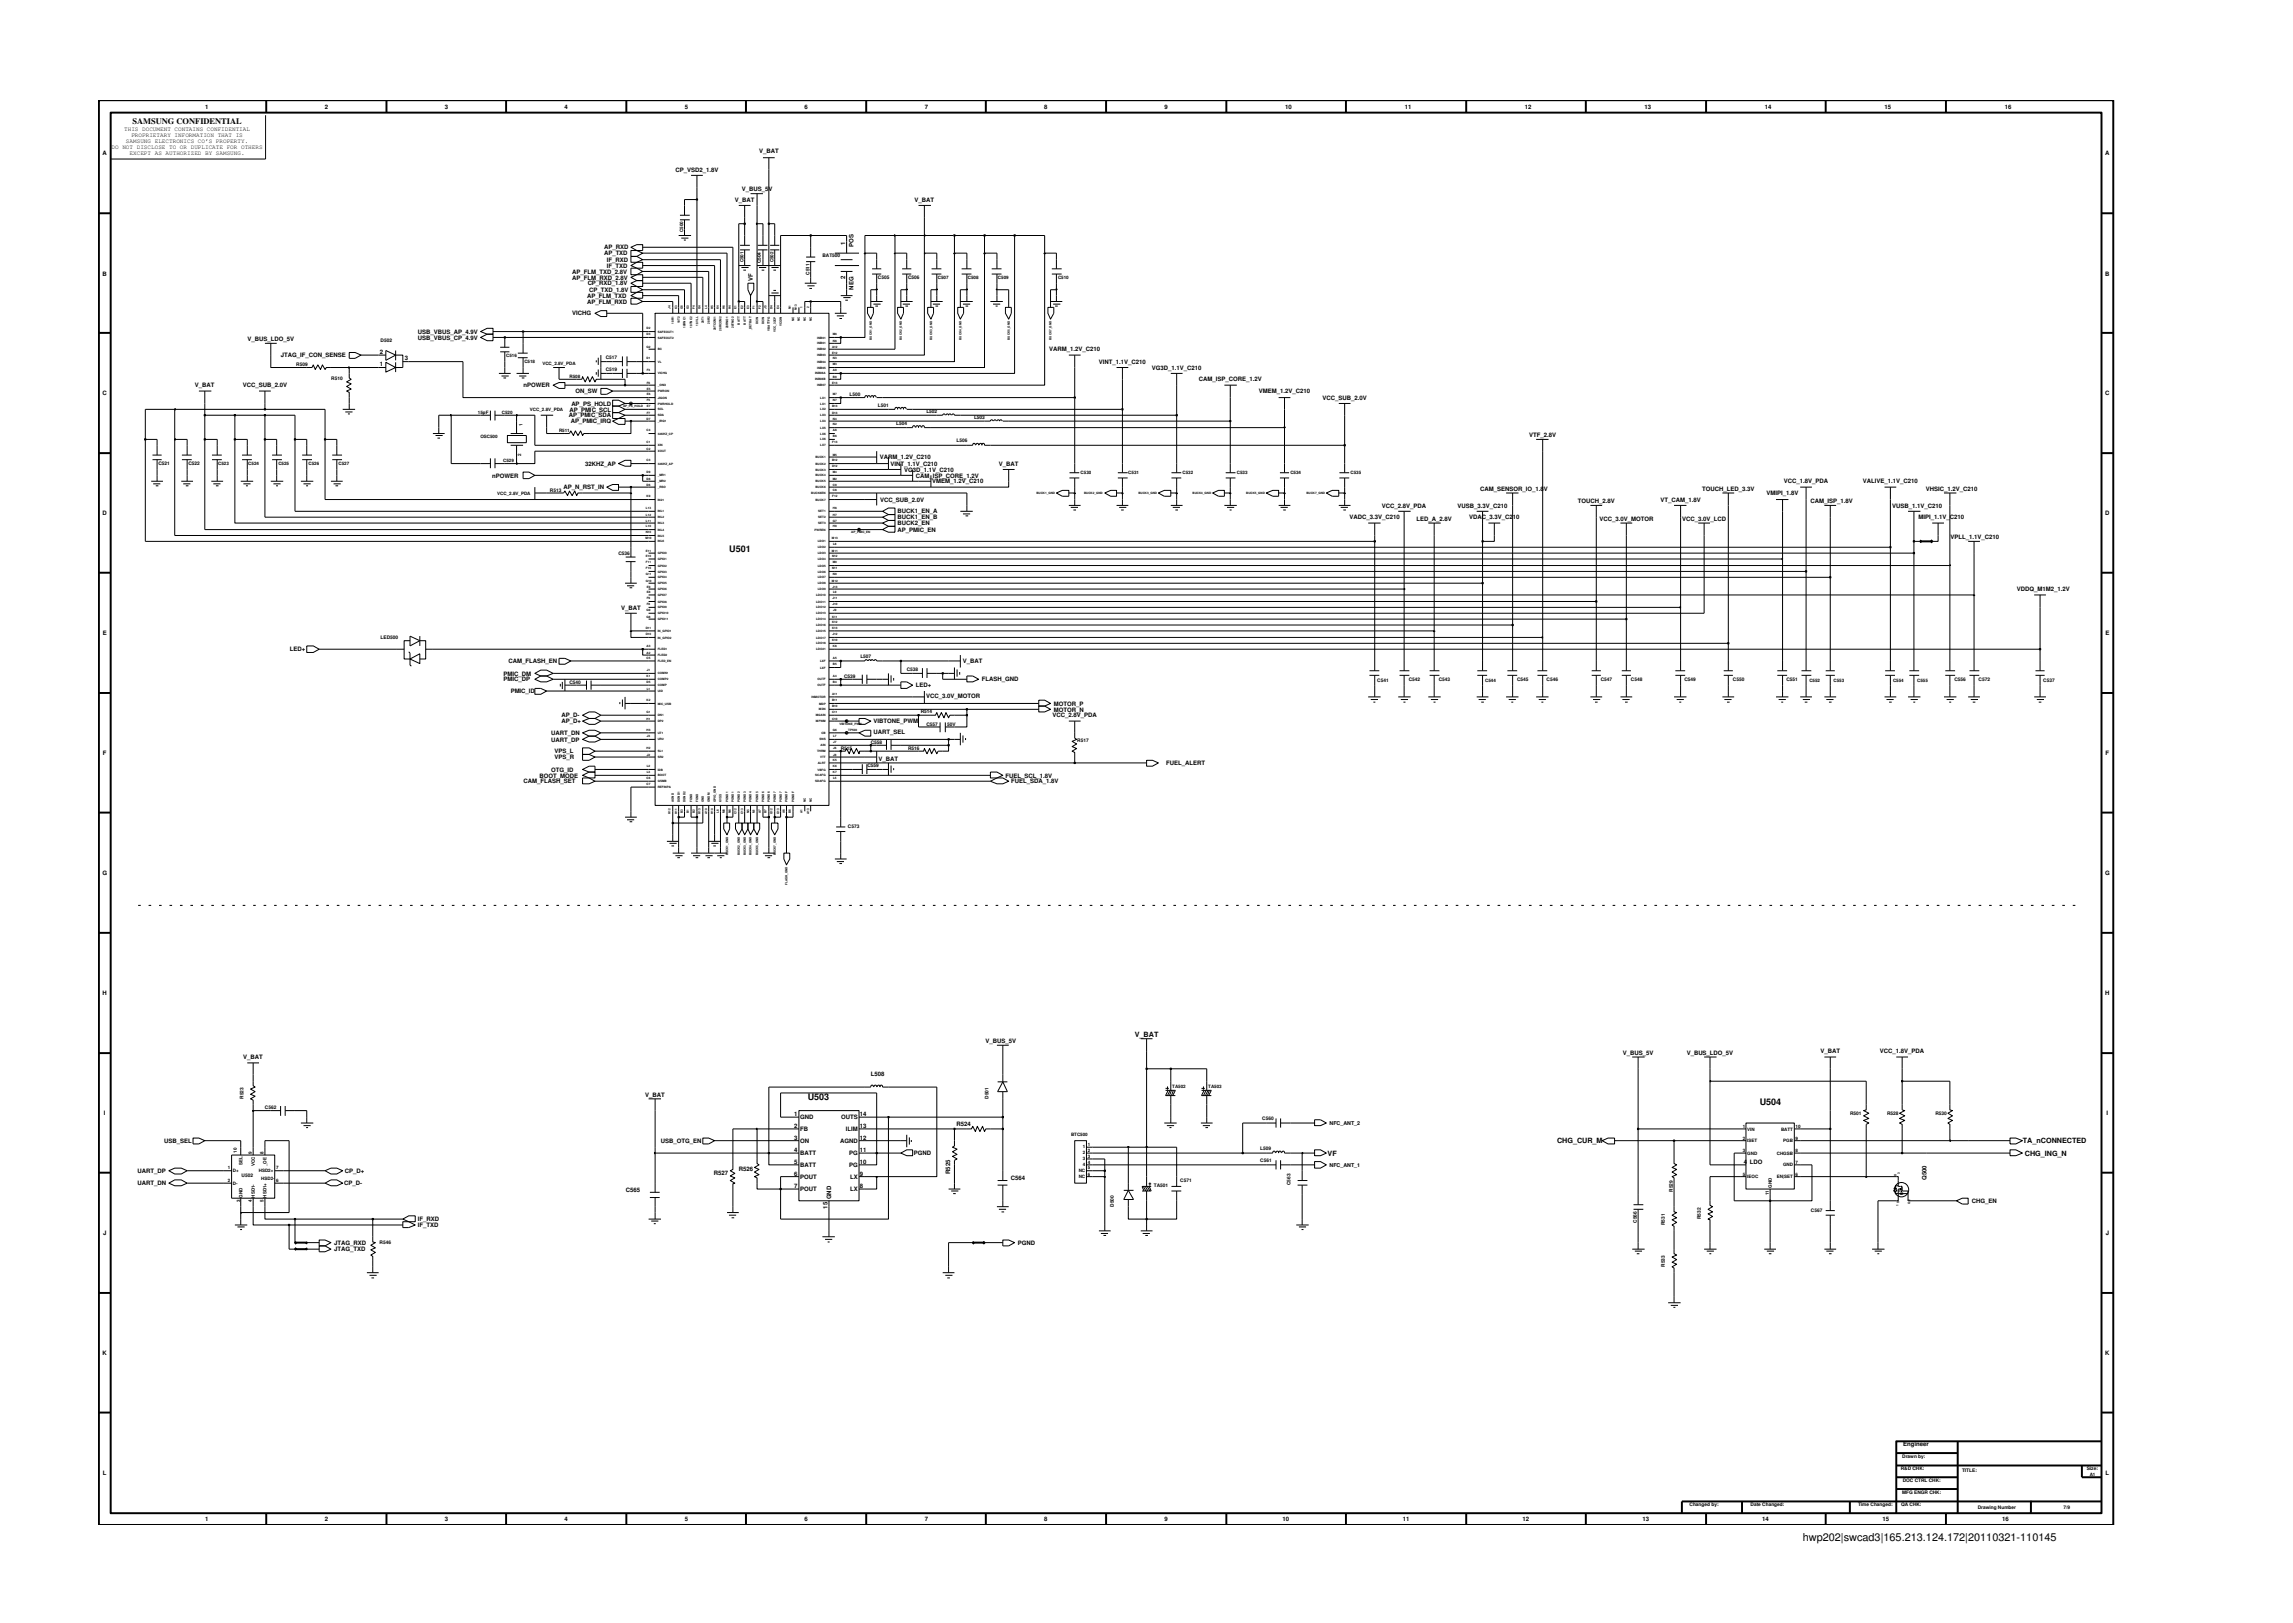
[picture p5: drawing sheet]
<svg xmlns="http://www.w3.org/2000/svg" width="297mm" height="210mm" viewBox="0 0 297 210" stroke-linecap="round" stroke-linejoin="round" font-family="sans-serif">
<defs><g id="words">
<g font-size="26.5" fill="#e6e6e6">
<text x="92.4" y="126.7" transform="rotate(-29 92.4 126.7)">Samsung</text>
<text x="91.1" y="159.4" transform="rotate(-29 91.1 159.4)">Confidential</text>
</g>
<text font-size="1.4" x="233.5" y="199.7">hwp202|swcad3|165.213.124.172|20110321-110145</text>
<g font-size="1.2">
<text x="94.5" y="71.5">U501</text>
<text x="104.6" y="142.5">U503</text>
<text x="228" y="143.2">U504</text>
</g>
<text font-size="1.1" x="17.2" y="16.1">SAMSUNG CONFIDENTIAL</text>
<g font-size=".9">
<text x="147" y="134.4">V_BAT</text>
<text x="172" y="149.7">VF</text>
<text x="201.7" y="148.1">CHG_CUR_M</text>
<text x="262.1" y="148.1">TA_nCONNECTED</text>
<text x="262.3" y="149.7">CHG_ING_N</text>
</g>
<g font-size=".8">
<text x="16.1" y="17">THIS DOCUMENT CONTAINS CONFIDENTIAL</text>
<text x="17" y="17.8">PROPRIETARY INFORMATION THAT IS</text>
<text x="26.6" y="14.1">1</text>
<text x="42.1" y="14.1">2</text>
<text x="57.6" y="14.1">3</text>
<text x="73.1" y="14.1">4</text>
<text x="88.7" y="14.1">5</text>
<text x="104.2" y="14.1">6</text>
<text x="119.8" y="14.1">7</text>
<text x="135.3" y="14.1">8</text>
<text x="150.9" y="14.1">9</text>
<text x="166.5" y="14.1">10</text>
<text x="182" y="14.1">11</text>
<text x="197.5" y="14.1">12</text>
<text x="213" y="14.1">13</text>
<text x="228.6" y="14.1">14</text>
<text x="244.1" y="14.1">15</text>
<text x="259.7" y="14.1">16</text>
<text x="13.3" y="20.1">A</text>
<text x="14.5" y="19.3">DO NOT DISCLOSE TO OR DUPLICATE FOR OTHERS</text>
<text x="16.3" y="18.5">SAMSUNG ELECTRONICS CO’S PROPERTY.</text>
<text x="16.8" y="20.1">EXCEPT AS AUTHORIZED BY SAMSUNG.</text>
<text x="87.5" y="22.2">CP_VSD2_1.8V</text>
<text x="98.3" y="19.9">V_BAT</text>
<text x="272.7" y="20.1">A</text>
<text x="95.2" y="26.1">V_BAT</text>
<text x="96.1" y="24.8">V_BUS_5V</text>
<text x="118.5" y="26.1">V_BAT</text>
<text x="13.3" y="35.7">B</text>
<text x="74.1" y="35.4">AP_FLM_TXD_2.8V</text>
<text x="78.2" y="33.1">AP_TXD</text>
<text x="78.3" y="32.3">AP_RXD</text>
<text x="78.6" y="34.7">IF_TXD</text>
<text x="78.6" y="33.9">IF_RXD</text>
<text x="109.5" y="31.7" transform="rotate(-90 109.5 31.7)">1</text>
<text x="110.5" y="32" transform="rotate(-90 110.5 32)">POS</text>
<text x="272.7" y="35.7">B</text>
<text x="74.1" y="36.2">AP_FLM_RXD_2.8V</text>
<text x="74.1" y="40.9">VICHG</text>
<text x="76.1" y="39.3">AP_FLM_RXD</text>
<text x="76.1" y="38.6">AP_FLM_TXD</text>
<text x="76.1" y="37">CP_RXD_1.8V</text>
<text x="76.3" y="37.8">CP_TXD_1.8V</text>
<text x="97.5" y="36.4" transform="rotate(-90 97.5 36.4)">VF</text>
<text x="109.5" y="36.2" transform="rotate(-90 109.5 36.2)">2</text>
<text x="110.5" y="37.5" transform="rotate(-90 110.5 37.5)">NEG</text>
<text x="32.1" y="44.2">V_BUS_LDO_5V</text>
<text x="36.4" y="46.3">JTAG_IF_CON_SENSE</text>
<text x="49.2" y="47.4">1</text>
<text x="49.2" y="45.9">2</text>
<text x="52.4" y="46.7">3</text>
<text x="54.1" y="44">USB_VBUS_CP_4.9V</text>
<text x="54.1" y="43.2">USB_VBUS_AP_4.9V</text>
<text x="135.9" y="45.5">VARM_1.2V_C210</text>
<text x="142.4" y="47.1">VINT_1.1V_C210</text>
<text x="149.2" y="47.9">VG3D_1.1V_C210</text>
<text x="13.3" y="51.2">C</text>
<text x="25.3" y="50.2">V_BAT</text>
<text x="31.4" y="50.2">VCC_SUB_2.0V</text>
<text x="67.8" y="50.2">nPOWER</text>
<text x="73.8" y="53.3">AP_PMIC_SCL</text>
<text x="74" y="52.5">AP_PS_HOLD</text>
<text x="74.6" y="50.9">ON_SW</text>
<text x="155.3" y="49.4">CAM_ISP_CORE_1.2V</text>
<text x="163.1" y="50.9">VMEM_1.2V_C210</text>
<text x="171.3" y="51.8">VCC_SUB_2.0V</text>
<text x="272.7" y="51.2">C</text>
<text x="73.7" y="54.1">AP_PMIC_SDA</text>
<text x="73.9" y="54.8">AP_PMIC_IRQ</text>
<text x="114" y="59.5">VARM_1.2V_C210</text>
<text x="198.1" y="56.6">VTF_2.8V</text>
<text x="63.8" y="61.9">nPOWER</text>
<text x="73" y="63.4">AP_N_RST_IN</text>
<text x="75.8" y="60.3">32KHZ_AP</text>
<text x="114" y="65">VCC_SUB_2.0V</text>
<text x="115.3" y="60.3">VINT_1.1V_C210</text>
<text x="117.1" y="61.1">VG3D_1.1V_C210</text>
<text x="118.6" y="61.9">CAM_ISP_CORE_1.2V</text>
<text x="120.7" y="62.6">VMEM_1.2V_C210</text>
<text x="129.4" y="60.3">V_BAT</text>
<text x="179" y="65.8">VCC_2.8V_PDA</text>
<text x="188.8" y="65.8">VUSB_3.3V_C210</text>
<text x="191.7" y="63.6">CAM_SENSOR_IO_1.8V</text>
<text x="204.4" y="65.2">TOUCH_2.8V</text>
<text x="215.1" y="65">VT_CAM_1.8V</text>
<text x="220.5" y="63.6">TOUCH_LED_3.3V</text>
<text x="228.8" y="64.1">VMIPI_1.8V</text>
<text x="231.1" y="62.6">VCC_1.8V_PDA</text>
<text x="234.5" y="65.2">CAM_ISP_1.8V</text>
<text x="241.3" y="62.6">VALIVE_1.1V_C210</text>
<text x="245.1" y="65.8">VUSB_1.1V_C210</text>
<text x="249.5" y="63.6">VHSIC_1.2V_C210</text>
<text x="13.3" y="66.8">D</text>
<text x="116.3" y="66.5">BUCK1_EN_A</text>
<text x="116.3" y="67.3">BUCK1_EN_B</text>
<text x="116.3" y="68">BUCK2_EN</text>
<text x="116.3" y="68.9">AP_PMIC_EN</text>
<text x="174.8" y="67.3">VADC_3.3V_C210</text>
<text x="183.5" y="67.5">LED_A_2.8V</text>
<text x="190.3" y="67.3">VDAC_3.3V_C210</text>
<text x="207.2" y="67.5">VCC_3.0V_MOTOR</text>
<text x="217.9" y="67.5">VCC_3.0V_LCD</text>
<text x="248.5" y="67.3">MIPI_1.1V_C210</text>
<text x="252.7" y="69.8">VPLL_1.1V_C210</text>
<text x="272.7" y="66.8">D</text>
<text x="261.3" y="76.6">VDDQ_M1M2_1.2V</text>
<text x="13.3" y="82.3">E</text>
<text x="80.5" y="79">V_BAT</text>
<text x="272.7" y="82.3">E</text>
<text x="37.6" y="84.4">LED+</text>
<text x="65.2" y="87.5">PMIC_DM</text>
<text x="65.2" y="88.3">PMIC_DP</text>
<text x="65.9" y="85.9">CAM_FLASH_EN</text>
<text x="66.2" y="89.8">PMIC_ID</text>
<text x="118.6" y="89">LED+</text>
<text x="124.7" y="85.9">V_BAT</text>
<text x="127.2" y="88.3">FLASH_GND</text>
<text x="71.4" y="95.2">UART_DN</text>
<text x="72.8" y="93.7">AP_D+</text>
<text x="72.8" y="92.9">AP_D-</text>
<text x="113.1" y="93.7">VIBTONE_PWM</text>
<text x="113.1" y="95.1">UART_SEL</text>
<text x="120" y="90.4">VCC_3.0V_MOTOR</text>
<text x="136.3" y="92.9">VCC_2.8V_PDA</text>
<text x="136.5" y="91.4">MOTOR_P</text>
<text x="136.5" y="92.2">MOTOR_N</text>
<text x="13.3" y="97.8">F</text>
<text x="67.8" y="101.5">CAM_FLASH_SET</text>
<text x="69.9" y="100.7">BOOT_MODE</text>
<text x="71.4" y="100">OTG_ID</text>
<text x="71.4" y="96.1">UART_DP</text>
<text x="71.8" y="97.6">VPS_L</text>
<text x="71.8" y="98.4">VPS_R</text>
<text x="113.8" y="98.5">V_BAT</text>
<text x="130.2" y="100.7">FUEL_SCL_1.8V</text>
<text x="131" y="101.5">FUEL_SDA_1.8V</text>
<text x="151.1" y="99.1">FUEL_ALERT</text>
<text x="272.8" y="97.8">F</text>
<text x="13.3" y="113.3">G</text>
<text x="272.7" y="113.3">G</text>
<text x="13.3" y="128.9">H</text>
<text x="272.7" y="128.9">H</text>
<text x="31.5" y="137.2">V_BAT</text>
<text x="127.7" y="135.1">V_BUS_5V</text>
<text x="210.2" y="136.6">V_BUS_5V</text>
<text x="218.5" y="136.6">V_BUS_LDO_5V</text>
<text x="235.8" y="136.5">V_BAT</text>
<text x="243.5" y="136.5">VCC_1.8V_PDA</text>
<text x="83.6" y="142.1">V_BAT</text>
<text x="112.8" y="139.4">L508</text>
<text x="13.5" y="144.4">I</text>
<text x="21.3" y="148.1">USB_SEL</text>
<text x="85.6" y="148.1">USB_OTG_EN</text>
<text x="102.9" y="147.7">3</text>
<text x="102.9" y="149.2">4</text>
<text x="102.9" y="146.1">2</text>
<text x="102.9" y="144.6">1</text>
<text x="103.7" y="148.1">ON</text>
<text x="103.7" y="149.7">BATT</text>
<text x="103.7" y="146.5">FB</text>
<text x="103.7" y="145">GND</text>
<text x="108.8" y="148.1">AGND</text>
<text x="109" y="145">OUTS</text>
<text x="109.6" y="146.5">ILIM</text>
<text x="110" y="149.7">PG</text>
<text x="111.4" y="144.6">14</text>
<text x="111.4" y="149.2">11</text>
<text x="111.4" y="146.1">13</text>
<text x="111.4" y="147.7">12</text>
<text x="118.4" y="149.7">PGND</text>
<text x="123.9" y="145.8">R524</text>
<text x="272.9" y="144.4">I</text>
<text x="17.8" y="153.6">UART_DN</text>
<text x="17.8" y="151.9">UART_DP</text>
<text x="44.6" y="153.6">CP_D-</text>
<text x="44.7" y="151.9">CP_D+</text>
<text x="81.1" y="154.5">C565</text>
<text x="92.5" y="152.3">R527</text>
<text x="95.7" y="151.7">R526</text>
<text x="102.9" y="152.3">6</text>
<text x="102.9" y="150.7">5</text>
<text x="102.9" y="153.9">7</text>
<text x="103.7" y="151.2">BATT</text>
<text x="103.7" y="152.7">POUT</text>
<text x="103.7" y="154.3">POUT</text>
<text x="107.7" y="155.4" transform="rotate(-90 107.7 155.4)">GND</text>
<text x="110" y="151.2">PG</text>
<text x="110.1" y="154.3">LX</text>
<text x="110.1" y="152.7">LX</text>
<text x="111.4" y="150.7">10</text>
<text x="111.4" y="153.9">8</text>
<text x="111.4" y="152.3">9</text>
<text x="123.1" y="152.1" transform="rotate(-90 123.1 152.1)">R525</text>
<text x="130.9" y="152.9">C564</text>
<text x="225.9" y="150.7">4</text>
<text x="226.7" y="150.8">LDO</text>
<text x="249.6" y="152.9" transform="rotate(-90 249.6 152.9)">Q500</text>
<text x="255.4" y="155.8">CHG_EN</text>
<text x="13.4" y="160">J</text>
<text x="43.3" y="161.3">JTAG_RXD</text>
<text x="54.1" y="158.2">IF_RXD</text>
<text x="54.1" y="159">IF_TXD</text>
<text x="107.2" y="156.6" transform="rotate(-90 107.2 156.6)">15</text>
<text x="131.9" y="161.3">PGND</text>
<text x="272.8" y="160">J</text>
<text x="43.3" y="162.1">JTAG_TXD</text>
<text x="13.3" y="175.5">K</text>
<text x="272.7" y="175.5">K</text>
<text x="13.3" y="191.1">L</text>
<text x="246.5" y="187.3">Engineer</text>
<text x="272.8" y="191.1">L</text>
<text x="26.6" y="197.1">1</text>
<text x="42.1" y="197.1">2</text>
<text x="57.6" y="197.1">3</text>
<text x="73.1" y="197.1">4</text>
<text x="88.7" y="197.1">5</text>
<text x="104.2" y="197.1">6</text>
<text x="119.8" y="197.1">7</text>
<text x="135.3" y="197.1">8</text>
<text x="150.9" y="197.1">9</text>
<text x="166.1" y="197.1">10</text>
<text x="181.7" y="197.1">11</text>
<text x="197.2" y="197.1">12</text>
<text x="212.8" y="197.1">13</text>
<text x="228.3" y="197.1">14</text>
<text x="243.9" y="197.1">15</text>
<text x="259.4" y="197.1">16</text>
</g>
<g font-size=".7">
<text x="172.2" y="145.7">NFC_ANT_2</text>
<text x="172.2" y="151.2">NFC_ANT_1</text>
</g>
<g font-size=".6">
<text x="88.5" y="30.1" transform="rotate(-90 88.5 30.1)">C500</text>
<text x="96.3" y="34" transform="rotate(-90 96.3 34)">C501</text>
<text x="98.6" y="34.1" transform="rotate(-90 98.6 34.1)">C504</text>
<text x="100.2" y="34" transform="rotate(-90 100.2 34)">C502</text>
<text x="104.8" y="35.6" transform="rotate(-90 104.8 35.6)">C511</text>
<text x="106.5" y="33.3">BAT500</text>
<text x="113.7" y="36.1">C505</text>
<text x="117.6" y="36.1">C506</text>
<text x="121.5" y="36.1">C507</text>
<text x="125.4" y="36.1">C508</text>
<text x="129.3" y="36.1">C509</text>
<text x="137.1" y="36.1">C510</text>
<text x="38.4" y="47.4">R509</text>
<text x="49.3" y="44.3">D502</text>
<text x="65.6" y="46.3">C516</text>
<text x="67.9" y="47">C518</text>
<text x="70.3" y="47.2">VCC_2.8V_PDA</text>
<text x="78.5" y="46.5">C517</text>
<text x="42.9" y="49.3">R510</text>
<text x="61.9" y="53.6">15pF</text>
<text x="65" y="53.6">C520</text>
<text x="68.7" y="53.2">VCC_2.8V_PDA</text>
<text x="73.8" y="49">R508</text>
<text x="78.5" y="48.1">C519</text>
<text x="110" y="51.3">L500</text>
<text x="113.7" y="52.7">L501</text>
<text x="120" y="53.5">L502</text>
<text x="62.2" y="56.7">OSC500</text>
<text x="65.2" y="59.8">C529</text>
<text x="67.5" y="59.1" transform="rotate(-90 67.5 59.1)">2</text>
<text x="67.7" y="55.1" transform="rotate(-90 67.7 55.1)">1</text>
<text x="72.4" y="55.9">R511</text>
<text x="116.1" y="55">L504</text>
<text x="123.9" y="57.3">L506</text>
<text x="126.2" y="54.3">L503</text>
<text x="20.5" y="60.2">C521</text>
<text x="24.4" y="60.2">C522</text>
<text x="28.3" y="60.2">C523</text>
<text x="32.2" y="60.2">C524</text>
<text x="36.1" y="60.2">C525</text>
<text x="40" y="60.2">C526</text>
<text x="43.8" y="60.2">C527</text>
<text x="64.4" y="64.1">VCC_2.8V_PDA</text>
<text x="71.2" y="63.7">R513</text>
<text x="140" y="61.4">C530</text>
<text x="146.2" y="61.4">C531</text>
<text x="153.2" y="61.4">C532</text>
<text x="160.2" y="61.4">C533</text>
<text x="167.2" y="61.4">C534</text>
<text x="174.9" y="61.4">C535</text>
<text x="80.1" y="71.9">C536</text>
<text x="49.3" y="82.7">LED500</text>
<text x="73.8" y="88.6">C540</text>
<text x="109.3" y="87.8">C539</text>
<text x="111.4" y="85.3">L507</text>
<text x="117.5" y="87">C538</text>
<text x="178.4" y="88.3">C541</text>
<text x="182.5" y="88.2">C542</text>
<text x="186.4" y="88.2">C543</text>
<text x="192.4" y="88.3">C544</text>
<text x="196.5" y="88.2">C545</text>
<text x="200.3" y="88.2">C546</text>
<text x="207.4" y="88.2">C547</text>
<text x="211.3" y="88.2">C548</text>
<text x="218.2" y="88.2">C549</text>
<text x="224.5" y="88.2">C550</text>
<text x="231.4" y="88.2">C551</text>
<text x="234.4" y="88.3">C552</text>
<text x="237.5" y="88.3">C553</text>
<text x="245.2" y="88.3">C554</text>
<text x="248.4" y="88.3">C555</text>
<text x="253.2" y="88.2">C556</text>
<text x="256.3" y="88.2">C572</text>
<text x="264.7" y="88.3">C537</text>
<text x="119.3" y="92.4">R514</text>
<text x="120" y="94">C557</text>
<text x="122.7" y="94">50V</text>
<text x="108.9" y="97.1">R515</text>
<text x="112.4" y="99.4">C559</text>
<text x="112.8" y="96.4">C558</text>
<text x="117.6" y="97.1">R516</text>
<text x="139.6" y="96.1">R517</text>
<text x="109.8" y="107.2">C573</text>
<text x="31.5" y="142.4" transform="rotate(-90 31.5 142.4)">R523</text>
<text x="34.3" y="143.7">C562</text>
<text x="128" y="142.4" transform="rotate(-90 128 142.4)">D501</text>
<text x="151.9" y="141">TA502</text>
<text x="156.5" y="141">TA503</text>
<text x="30.7" y="149.4" transform="rotate(-90 30.7 149.4)">10</text>
<text x="32.6" y="149.5" transform="rotate(-90 32.6 149.5)">9</text>
<text x="34.1" y="149.5" transform="rotate(-90 34.1 149.5)">8</text>
<text x="138.7" y="147.2">BTC500</text>
<text x="140.3" y="148.7">1</text>
<text x="140.3" y="149.5">2</text>
<text x="140.9" y="148.4">1</text>
<text x="140.9" y="149.2">2</text>
<text x="140.9" y="150">3</text>
<text x="163.3" y="149">L509</text>
<text x="163.5" y="145.1">C560</text>
<text x="225.8" y="147.7">2</text>
<text x="225.8" y="149.2">3</text>
<text x="225.8" y="146.1">1</text>
<text x="226.3" y="148">ISET</text>
<text x="226.3" y="149.6">GND</text>
<text x="226.3" y="146.5">VIN</text>
<text x="230.2" y="149.6">CHGSB</text>
<text x="230.7" y="146.5">BATT</text>
<text x="231" y="148">PGB</text>
<text x="232.6" y="146.1">10</text>
<text x="232.6" y="149.2">8</text>
<text x="232.6" y="147.7">9</text>
<text x="239.7" y="144.5">R501</text>
<text x="244.5" y="144.5">R528</text>
<text x="250.7" y="144.5">R530</text>
<text x="29.5" y="151.5">1</text>
<text x="29.5" y="153.1">2</text>
<text x="30.2" y="151.9">D+</text>
<text x="30.2" y="153.5">D-</text>
<text x="31.1" y="155.7" transform="rotate(-90 31.1 155.7)">3</text>
<text x="31.3" y="152.4">U502</text>
<text x="31.4" y="155.1" transform="rotate(-90 31.4 155.1)">GND</text>
<text x="31.4" y="150.9" transform="rotate(-90 31.4 150.9)">SEL</text>
<text x="32.6" y="155.7" transform="rotate(-90 32.6 155.7)">4</text>
<text x="33" y="155.1" transform="rotate(-90 33 155.1)">HSD1-</text>
<text x="33" y="151" transform="rotate(-90 33 151)">VCC</text>
<text x="33.5" y="151.9">HSD2+</text>
<text x="33.8" y="152.8">HSD2-</text>
<text x="34.1" y="155.7" transform="rotate(-90 34.1 155.7)">5</text>
<text x="34.5" y="155.1" transform="rotate(-90 34.5 155.1)">HSD1+</text>
<text x="34.5" y="151.1" transform="rotate(-90 34.5 151.1)">_OE</text>
<text x="35.8" y="151.5">7</text>
<text x="35.8" y="153.1">6</text>
<text x="139.7" y="151.8">NC</text>
<text x="139.7" y="152.6">NC</text>
<text x="140.3" y="150.3">3</text>
<text x="140.3" y="151.1">4</text>
<text x="140.9" y="150.7">4</text>
<text x="140.9" y="151.5">5</text>
<text x="140.9" y="152.3">6</text>
<text x="149.5" y="153.8">TA501</text>
<text x="152.9" y="153.1">C571</text>
<text x="163.3" y="150.5">C561</text>
<text x="167.2" y="153.5" transform="rotate(-90 167.2 153.5)">C563</text>
<text x="216.7" y="154.4" transform="rotate(-90 216.7 154.4)">R529</text>
<text x="225.8" y="152.3">5</text>
<text x="226.3" y="152.6">IEOC</text>
<text x="229.1" y="154.9" transform="rotate(-90 229.1 154.9)">11</text>
<text x="229.5" y="153.9" transform="rotate(-90 229.5 153.9)">GND</text>
<text x="230.2" y="152.6">EN|SET</text>
<text x="231" y="151.1">GND</text>
<text x="232.6" y="152.3">6</text>
<text x="232.6" y="150.7">7</text>
<text x="49.2" y="161.1">R546</text>
<text x="144.3" y="156.3" transform="rotate(-90 144.3 156.3)">D500</text>
<text x="212" y="158.4" transform="rotate(-90 212 158.4)">C566</text>
<text x="215.7" y="158.7" transform="rotate(-90 215.7 158.7)">R531</text>
<text x="220.3" y="157.9" transform="rotate(-90 220.3 157.9)">R532</text>
<text x="234.6" y="157">C567</text>
<text x="215.7" y="164.1" transform="rotate(-90 215.7 164.1)">R533</text>
<text x="246.2" y="190.4">R&amp;D CHK:</text>
<text x="246.4" y="188.9">Drawn by:</text>
<text x="254.2" y="190.7">TITLE:</text>
<text x="270.3" y="190.4">Size:</text>
<text x="270.7" y="191.2">A1</text>
<text x="218.9" y="195.1">Changed by:</text>
<text x="226.8" y="195.1">Date Changed:</text>
<text x="240.7" y="195.1">Time Changed:</text>
<text x="246.3" y="195.1">QA CHK:</text>
<text x="246.4" y="193.6">MFG ENGR CHK:</text>
<text x="246.5" y="192">DOC CTRL CHK:</text>
<text x="256.2" y="195.5">Drawing Number</text>
<text x="267.3" y="195.5">7/9</text>
</g>
<g font-size=".4">
<text x="86.9" y="40" transform="rotate(-90 86.9 40)">J4</text>
<text x="87.3" y="41.9" transform="rotate(-90 87.3 41.9)">18R1</text>
<text x="87.7" y="40.1" transform="rotate(-90 87.7 40.1)">K3</text>
<text x="88.1" y="41.9" transform="rotate(-90 88.1 41.9)">18T2</text>
<text x="88.5" y="40.1" transform="rotate(-90 88.5 40.1)">G5</text>
<text x="89.2" y="40.1" transform="rotate(-90 89.2 40.1)">G3</text>
<text x="90" y="40" transform="rotate(-90 90 40)">F4</text>
<text x="90.8" y="40.1" transform="rotate(-90 90.8 40.1)">G4</text>
<text x="91.2" y="41.9" transform="rotate(-90 91.2 41.9)">28T1</text>
<text x="91.6" y="40" transform="rotate(-90 91.6 40)">L4</text>
<text x="91.9" y="41.9" transform="rotate(-90 91.9 41.9)">28R2</text>
<text x="92.4" y="40.1" transform="rotate(-90 92.4 40.1)">H5</text>
<text x="93.1" y="40.1" transform="rotate(-90 93.1 40.1)">K4</text>
<text x="93.9" y="40.1" transform="rotate(-90 93.9 40.1)">H6</text>
<text x="94.7" y="40.1" transform="rotate(-90 94.7 40.1)">H4</text>
<text x="95.4" y="40.1" transform="rotate(-90 95.4 40.1)">E1</text>
<text x="96.3" y="40.1" transform="rotate(-90 96.3 40.1)">E2</text>
<text x="97" y="40.1" transform="rotate(-90 97 40.1)">E3</text>
<text x="97.8" y="40" transform="rotate(-90 97.8 40)">F1</text>
<text x="98.2" y="42" transform="rotate(-90 98.2 42)">DCIN</text>
<text x="98.6" y="40" transform="rotate(-90 98.6 40)">F2</text>
<text x="99" y="42" transform="rotate(-90 99 42)">DCIN</text>
<text x="99.3" y="40" transform="rotate(-90 99.3 40)">J5</text>
<text x="100.1" y="40.1" transform="rotate(-90 100.1 40.1)">D4</text>
<text x="100.9" y="40.1" transform="rotate(-90 100.9 40.1)">E4</text>
<text x="102.4" y="40.1" transform="rotate(-90 102.4 40.1)">N1</text>
<text x="102.9" y="41.6" transform="rotate(-90 102.9 41.6)">NC</text>
<text x="103.2" y="40.2" transform="rotate(-90 103.2 40.2)">N13</text>
<text x="103.6" y="41.6" transform="rotate(-90 103.6 41.6)">NC</text>
<text x="104" y="39.9" transform="rotate(-90 104 39.9)">1</text>
<text x="104.4" y="41.6" transform="rotate(-90 104.4 41.6)">NC</text>
<text x="104.8" y="39.9" transform="rotate(-90 104.8 39.9)">2</text>
<text x="105.2" y="41.6" transform="rotate(-90 105.2 41.6)">NC</text>
<text x="83.8" y="45">G2</text>
<text x="83.8" y="42.7">D2</text>
<text x="83.8" y="43.4">D3</text>
<text x="83.8" y="46.6">D1</text>
<text x="85.2" y="45.4">BC</text>
<text x="85.2" y="47">VL</text>
<text x="85.2" y="43.1">SAFEOUT1</text>
<text x="85.2" y="43.9">SAFEOUT2</text>
<text x="88.8" y="42.5" transform="rotate(-90 88.8 42.5)">18RNC1</text>
<text x="89.7" y="42.5" transform="rotate(-90 89.7 42.5)">18TNC2</text>
<text x="90.4" y="42.2" transform="rotate(-90 90.4 42.2)">18VLL</text>
<text x="92.7" y="42.8" transform="rotate(-90 92.7 42.8)">28TCOM1</text>
<text x="93.5" y="42.8" transform="rotate(-90 93.5 42.8)">28RCOM2</text>
<text x="94.3" y="42.5" transform="rotate(-90 94.3 42.5)">28RNO1</text>
<text x="95.1" y="42.5" transform="rotate(-90 95.1 42.5)">28TNO2</text>
<text x="95.8" y="42" transform="rotate(-90 95.8 42)">BATT</text>
<text x="96.6" y="42" transform="rotate(-90 96.6 42)">BATT</text>
<text x="97.4" y="42.8" transform="rotate(-90 97.4 42.8)">_DETBAT</text>
<text x="99.7" y="42.8" transform="rotate(-90 99.7 42.8)">VBATTFG</text>
<text x="100.5" y="43" transform="rotate(-90 100.5 43)">VCC_32CP</text>
<text x="101.3" y="42.2" transform="rotate(-90 101.3 42.2)">VCOIN</text>
<text x="105.9" y="44.6">INB01</text>
<text x="105.9" y="43.9">INB01</text>
<text x="105.9" y="45.4">INB02</text>
<text x="105.9" y="47">INB04</text>
<text x="105.9" y="47.8">INB05</text>
<text x="105.9" y="46.1">INB03</text>
<text x="107.8" y="45">A12</text>
<text x="107.8" y="45.8">E12</text>
<text x="107.9" y="43.4">M8</text>
<text x="107.9" y="47.3">M3</text>
<text x="107.9" y="46.6">N3</text>
<text x="107.9" y="44.3">N8</text>
<text x="112.9" y="44" transform="rotate(-90 112.9 44)">BUCK1_GND</text>
<text x="116.8" y="44" transform="rotate(-90 116.8 44)">BUCK2_GND</text>
<text x="120.7" y="44" transform="rotate(-90 120.7 44)">BUCK3_GND</text>
<text x="124.5" y="44" transform="rotate(-90 124.5 44)">BUCK4_GND</text>
<text x="130.8" y="44" transform="rotate(-90 130.8 44)">BUCK5_GND</text>
<text x="136.2" y="44" transform="rotate(-90 136.2 44)">BUCK7_GND</text>
<text x="80.7" y="52.7">AP_PS_HOLD</text>
<text x="83.8" y="50.5">E5</text>
<text x="83.8" y="51.2">E6</text>
<text x="83.8" y="52.7">E7</text>
<text x="83.8" y="49.7">F6</text>
<text x="83.8" y="53.6">F7</text>
<text x="83.8" y="48.1">F3</text>
<text x="83.8" y="52">F5</text>
<text x="85.2" y="52.4">PWRHOLD</text>
<text x="85.2" y="50">_ONO</text>
<text x="85.2" y="53.9">SDA</text>
<text x="85.2" y="50.8">PWRON</text>
<text x="85.2" y="51.6">JIGON</text>
<text x="85.2" y="53.2">SCL</text>
<text x="85.2" y="48.5">VICHG</text>
<text x="105.6" y="48.5">INB06A</text>
<text x="105.6" y="49.3">INB06B</text>
<text x="105.9" y="50">INB07</text>
<text x="106.2" y="53.2">LX2</text>
<text x="106.2" y="52.4">LX1</text>
<text x="106.2" y="51.6">LX1</text>
<text x="106.2" y="53.9">LX3</text>
<text x="107.8" y="52.7">B13</text>
<text x="107.8" y="53.6">D13</text>
<text x="107.8" y="49.7">E13</text>
<text x="107.9" y="51.2">M7</text>
<text x="107.9" y="52">N7</text>
<text x="107.9" y="48.9">B9</text>
<text x="107.9" y="48.1">A9</text>
<text x="83.8" y="54.4">D7</text>
<text x="83.8" y="57.4">C1</text>
<text x="83.8" y="58.3">C2</text>
<text x="83.8" y="59.8">C3</text>
<text x="83.8" y="55.9">C4</text>
<text x="85.2" y="54.7">_IRQ1</text>
<text x="85.2" y="56.3">32KHZ_CP</text>
<text x="85.2" y="57.8">XIN</text>
<text x="85.2" y="58.6">XOUT</text>
<text x="105.6" y="59.4">BUCK1</text>
<text x="106.2" y="54.7">LX4</text>
<text x="106.2" y="57.1">LX6</text>
<text x="106.2" y="55.5">LX5</text>
<text x="106.2" y="56.3">LX6</text>
<text x="106.2" y="57.8">LX7</text>
<text x="107.8" y="59.8">B12</text>
<text x="107.8" y="57.4">F13</text>
<text x="107.9" y="59">M5</text>
<text x="107.9" y="54.4">N4</text>
<text x="107.9" y="56.6">B8</text>
<text x="107.9" y="55.1">N2</text>
<text x="107.9" y="55.9">A8</text>
<text x="83.7" y="66">L13</text>
<text x="83.8" y="64.4">K9</text>
<text x="83.8" y="62.1">D8</text>
<text x="83.8" y="61.3">D9</text>
<text x="83.8" y="62.9">D6</text>
<text x="85.2" y="64.9">IN21</text>
<text x="85.2" y="62.5">_MR2</text>
<text x="85.2" y="61.7">_MR1</text>
<text x="85.2" y="63.2">_RSO</text>
<text x="85.2" y="60.2">32KHZ_AP</text>
<text x="105.1" y="64">BUCK6EN</text>
<text x="105.6" y="60.2">BUCK2</text>
<text x="105.6" y="62.5">BUCK5</text>
<text x="105.6" y="61.7">BUCK4</text>
<text x="105.6" y="63.2">BUCK6</text>
<text x="105.6" y="64.9">BUCK7</text>
<text x="105.6" y="61">BUCK3</text>
<text x="107.8" y="60.5">D12</text>
<text x="107.8" y="64.4">F12</text>
<text x="107.9" y="62.1">M2</text>
<text x="107.9" y="61.3">M4</text>
<text x="107.9" y="66">H8</text>
<text x="107.9" y="63.7">C8</text>
<text x="107.9" y="62.9">C9</text>
<text x="134.3" y="64">BUCK1_GND</text>
<text x="140.4" y="64">BUCK2_GND</text>
<text x="147.5" y="64">BUCK3_GND</text>
<text x="154.5" y="64">BUCK4_GND</text>
<text x="161.4" y="64">BUCK5_GND</text>
<text x="169.2" y="64">BUCK7_GND</text>
<text x="83.6" y="69.8">M10</text>
<text x="83.7" y="69.1">N10</text>
<text x="83.7" y="71.5">E11</text>
<text x="83.7" y="68.3">L10</text>
<text x="83.7" y="67.6">L11</text>
<text x="83.7" y="66.8">L12</text>
<text x="85.2" y="69.5">INL5</text>
<text x="85.2" y="70.3">INL6</text>
<text x="85.2" y="68.7">INL4</text>
<text x="85.2" y="67.9">INL3</text>
<text x="85.2" y="67.1">INL2</text>
<text x="85.2" y="66.4">INL1</text>
<text x="85.2" y="71.8">GPIO0</text>
<text x="105.5" y="68.7">PWREN</text>
<text x="105.9" y="71">LDO2</text>
<text x="105.9" y="70.3">LDO1</text>
<text x="105.9" y="71.8">LDO3</text>
<text x="106" y="67.1">SET2</text>
<text x="106" y="66.4">SET1</text>
<text x="106" y="67.9">SET3</text>
<text x="107.8" y="71.5">M11</text>
<text x="107.8" y="69.9">M13</text>
<text x="107.9" y="67.6">G7</text>
<text x="107.9" y="66.8">H7</text>
<text x="107.9" y="68.3">H9</text>
<text x="107.9" y="70.6">L8</text>
<text x="110.3" y="69.1">AP_PMIC_EN</text>
<text x="83.7" y="75.4">G10</text>
<text x="83.7" y="74.5">G11</text>
<text x="83.7" y="72.2">E10</text>
<text x="83.7" y="73.7">F10</text>
<text x="83.7" y="73">F11</text>
<text x="83.8" y="76.9">E8</text>
<text x="83.8" y="76.1">E9</text>
<text x="83.8" y="77.6">F9</text>
<text x="85.2" y="75.7">GPIO5</text>
<text x="85.2" y="74.9">GPIO4</text>
<text x="85.2" y="74.2">GPIO3</text>
<text x="85.2" y="73.4">GPIO2</text>
<text x="85.2" y="77.2">GPIO7</text>
<text x="85.2" y="76.5">GPIO6</text>
<text x="85.2" y="72.6">GPIO1</text>
<text x="105.7" y="77.2">LDO10</text>
<text x="105.9" y="74.9">LDO7</text>
<text x="105.9" y="73.4">LDO5</text>
<text x="105.9" y="74.2">LDO6</text>
<text x="105.9" y="72.6">LDO4</text>
<text x="105.9" y="75.7">LDO8</text>
<text x="105.9" y="76.5">LDO9</text>
<text x="107.8" y="75.4">M12</text>
<text x="107.8" y="73.7">N11</text>
<text x="107.8" y="72.2">N12</text>
<text x="107.8" y="77.6">J11</text>
<text x="107.8" y="76.1">J13</text>
<text x="107.9" y="73">M9</text>
<text x="107.9" y="74.5">N9</text>
<text x="107.9" y="76.9">L9</text>
<text x="83.7" y="82.3">D10</text>
<text x="83.7" y="81.5">D11</text>
<text x="83.8" y="80">G8</text>
<text x="83.8" y="79.2">G9</text>
<text x="83.8" y="83.8">A3</text>
<text x="83.8" y="78.4">F8</text>
<text x="85.2" y="78.8">GPIO9</text>
<text x="85.2" y="78.1">GPIO8</text>
<text x="85.2" y="80.3">GPIO11</text>
<text x="85.2" y="79.6">GPIO10</text>
<text x="85.2" y="81.9">IN_GPIO1</text>
<text x="85.2" y="82.7">IN_GPIO2</text>
<text x="105.7" y="83.5">LDO18</text>
<text x="105.7" y="80.3">LDO14</text>
<text x="105.7" y="81.1">LDO16</text>
<text x="105.7" y="81.9">LDO15</text>
<text x="105.7" y="78.1">LDO11</text>
<text x="105.7" y="82.7">LDO17</text>
<text x="105.7" y="79.6">LDO13</text>
<text x="105.7" y="78.8">LDO12</text>
<text x="107.8" y="81.5">K13</text>
<text x="107.8" y="83.1">K10</text>
<text x="107.8" y="80">K11</text>
<text x="107.8" y="80.8">K12</text>
<text x="107.8" y="78.4">J10</text>
<text x="107.8" y="82.3">J12</text>
<text x="107.9" y="83.8">K8</text>
<text x="107.9" y="79.2">J9</text>
<text x="83.8" y="87.7">K1</text>
<text x="83.8" y="88.5">D5</text>
<text x="83.8" y="85.4">C5</text>
<text x="83.8" y="84.7">A2</text>
<text x="83.8" y="89.3">L1</text>
<text x="83.8" y="87">J1</text>
<text x="85.2" y="88.1">COMP2</text>
<text x="85.2" y="87.4">COMN1</text>
<text x="85.2" y="89.7">UID</text>
<text x="85.2" y="88.9">COMP</text>
<text x="85.2" y="85.8">FLED_EN</text>
<text x="85.2" y="85">FLED2</text>
<text x="85.2" y="84.2">FLED1</text>
<text x="105.7" y="84.2">LDO21</text>
<text x="105.9" y="88.9">OUTF</text>
<text x="105.9" y="88.1">OUTF</text>
<text x="106.2" y="86.6">LXF</text>
<text x="106.2" y="85.8">LXF</text>
<text x="107.9" y="88.5">B4</text>
<text x="107.9" y="86.2">B5</text>
<text x="107.9" y="87.7">A4</text>
<text x="107.9" y="85.4">A5</text>
<text x="83.8" y="92.4">G1</text>
<text x="83.8" y="90.8">K2</text>
<text x="83.8" y="94.7">H3</text>
<text x="83.8" y="93.2">H1</text>
<text x="83.8" y="95.5">J3</text>
<text x="85.2" y="91.3">MIC_USB</text>
<text x="85.2" y="95.9">UR2</text>
<text x="85.2" y="92.8">DN1</text>
<text x="85.2" y="93.6">DP2</text>
<text x="85.2" y="95.1">UT1</text>
<text x="105.1" y="90.4">INMOTOR</text>
<text x="105.7" y="92.8">MGAIN</text>
<text x="105.7" y="93.6">MPWM</text>
<text x="106.1" y="92">MDN</text>
<text x="106.1" y="91.3">MDP</text>
<text x="106.2" y="95.9">SNS</text>
<text x="106.4" y="95.1">CB</text>
<text x="107.8" y="91.6">B10</text>
<text x="107.8" y="90.8">B11</text>
<text x="107.8" y="90.1">A11</text>
<text x="107.8" y="93.2">C10</text>
<text x="107.8" y="92.4">C11</text>
<text x="107.9" y="94.7">G6</text>
<text x="107.9" y="95.5">L7</text>
<text x="108.7" y="94">VIBTONE_PWM</text>
<text x="109.9" y="94.7">TP500</text>
<text x="83.8" y="97">H2</text>
<text x="83.8" y="100.9">C6</text>
<text x="83.8" y="101.7">C7</text>
<text x="83.8" y="99.4">L2</text>
<text x="83.8" y="100.2">L3</text>
<text x="83.8" y="97.9">J2</text>
<text x="85.2" y="98.2">SR2</text>
<text x="85.2" y="99.8">IDB</text>
<text x="85.2" y="100.6">BOOT</text>
<text x="85.2" y="97.5">SL1</text>
<text x="85.2" y="101.3">GSMB</text>
<text x="105.6" y="100.6">SCAFG</text>
<text x="105.6" y="101.3">SDAFG</text>
<text x="105.8" y="97.5">THRM</text>
<text x="105.9" y="99.8">VBFG</text>
<text x="105.9" y="99">ALRT</text>
<text x="106.2" y="98.2">VTT</text>
<text x="106.3" y="96.7">AIN</text>
<text x="107.9" y="98.6">K5</text>
<text x="107.9" y="99.4">K6</text>
<text x="107.9" y="100.2">K7</text>
<text x="107.9" y="100.9">L5</text>
<text x="107.9" y="97">J6</text>
<text x="107.9" y="96.3">J7</text>
<text x="107.9" y="97.9">J8</text>
<text x="85.2" y="102.1">REFINPA</text>
<text x="86.9" y="105.5" transform="rotate(-90 86.9 105.5)">H12</text>
<text x="87.3" y="103.9" transform="rotate(-90 87.3 103.9)">AGND</text>
<text x="87.7" y="105.5" transform="rotate(-90 87.7 105.5)">H11</text>
<text x="88.1" y="103.9" transform="rotate(-90 88.1 103.9)">DGND1</text>
<text x="88.5" y="105.3" transform="rotate(-90 88.5 105.3)">B3</text>
<text x="88.8" y="103.9" transform="rotate(-90 88.8 103.9)">DGND2</text>
<text x="89.2" y="105.3" transform="rotate(-90 89.2 105.3)">B1</text>
<text x="89.7" y="103.9" transform="rotate(-90 89.7 103.9)">FGND</text>
<text x="90" y="105.3" transform="rotate(-90 90 105.3)">B2</text>
<text x="90.4" y="103.9" transform="rotate(-90 90.4 103.9)">FGND</text>
<text x="90.8" y="105.5" transform="rotate(-90 90.8 105.5)">H13</text>
<text x="91.2" y="103.9" transform="rotate(-90 91.2 103.9)">GND</text>
<text x="91.6" y="105.5" transform="rotate(-90 91.6 105.5)">A10</text>
<text x="91.9" y="103.9" transform="rotate(-90 91.9 103.9)">GNDM</text>
<text x="92.4" y="105.5" transform="rotate(-90 92.4 105.5)">H10</text>
<text x="92.7" y="103.9" transform="rotate(-90 92.7 103.9)">GPIO_GND</text>
<text x="93.1" y="105.3" transform="rotate(-90 93.1 105.3)">L6</text>
<text x="93.5" y="103.9" transform="rotate(-90 93.5 103.9)">KVSS</text>
<text x="93.9" y="105.4" transform="rotate(-90 93.9 105.4)">M6</text>
<text x="94.3" y="103.9" transform="rotate(-90 94.3 103.9)">PGND1</text>
<text x="94.7" y="105.3" transform="rotate(-90 94.7 105.3)">N6</text>
<text x="95.1" y="103.9" transform="rotate(-90 95.1 103.9)">PGND1</text>
<text x="95.4" y="105.5" transform="rotate(-90 95.4 105.5)">C12</text>
<text x="95.8" y="103.9" transform="rotate(-90 95.8 103.9)">PGND2</text>
<text x="96.3" y="105.5" transform="rotate(-90 96.3 105.5)">C13</text>
<text x="96.6" y="103.9" transform="rotate(-90 96.6 103.9)">PGND3</text>
<text x="97" y="105.3" transform="rotate(-90 97 105.3)">N5</text>
<text x="97.4" y="103.9" transform="rotate(-90 97.4 103.9)">PGND4</text>
<text x="97.8" y="105.4" transform="rotate(-90 97.8 105.4)">M1</text>
<text x="98.2" y="103.9" transform="rotate(-90 98.2 103.9)">PGND5</text>
<text x="98.6" y="105.3" transform="rotate(-90 98.6 105.3)">A7</text>
<text x="99" y="103.9" transform="rotate(-90 99 103.9)">PGND6</text>
<text x="99.3" y="105.3" transform="rotate(-90 99.3 105.3)">B7</text>
<text x="99.7" y="103.9" transform="rotate(-90 99.7 103.9)">PGND6</text>
<text x="100.1" y="105.5" transform="rotate(-90 100.1 105.5)">G12</text>
<text x="100.5" y="103.9" transform="rotate(-90 100.5 103.9)">PGND7</text>
<text x="100.9" y="105.5" transform="rotate(-90 100.9 105.5)">G13</text>
<text x="101.3" y="103.9" transform="rotate(-90 101.3 103.9)">PGND7</text>
<text x="101.7" y="105.3" transform="rotate(-90 101.7 105.3)">A6</text>
<text x="102" y="103.9" transform="rotate(-90 102 103.9)">PGNDF</text>
<text x="102.4" y="105.3" transform="rotate(-90 102.4 105.3)">B6</text>
<text x="102.9" y="103.9" transform="rotate(-90 102.9 103.9)">PGNDF</text>
<text x="104" y="105.3" transform="rotate(-90 104 105.3)">A1</text>
<text x="104.4" y="103.9" transform="rotate(-90 104.4 103.9)">NC</text>
<text x="104.8" y="105.5" transform="rotate(-90 104.8 105.5)">A13</text>
<text x="105.2" y="103.9" transform="rotate(-90 105.2 103.9)">NC</text>
<text x="94.3" y="110.8" transform="rotate(-90 94.3 110.8)">BUCK1_GND</text>
<text x="95.8" y="110.8" transform="rotate(-90 95.8 110.8)">BUCK2_GND</text>
<text x="96.6" y="110.8" transform="rotate(-90 96.6 110.8)">BUCK3_GND</text>
<text x="97.4" y="110.8" transform="rotate(-90 97.4 110.8)">BUCK4_GND</text>
<text x="98.2" y="110.8" transform="rotate(-90 98.2 110.8)">BUCK5_GND</text>
<text x="100.5" y="110.8" transform="rotate(-90 100.5 110.8)">BUCK7_GND</text>
<text x="102" y="114.7" transform="rotate(-90 102 114.7)">FLASH_GND</text>
<text x="245.7" y="152.4" transform="rotate(-90 245.7 152.4)">D</text>
<text x="246.1" y="152.1" transform="rotate(-90 246.1 152.1)">3</text>
<text x="247.5" y="155.5" transform="rotate(-90 247.5 155.5)">2</text>
<text x="245.9" y="156.2" transform="rotate(-90 245.9 156.2)">1 S</text>
<text x="247.5" y="156" transform="rotate(-90 247.5 156)">G</text>
</g>
</g></defs>
<g fill="none" stroke="#000" stroke-width=".13">
<path d="M81.7 34.4l1.6 .8-.8 .4h-.8v-.9h1.6v-.7h-.8zM81.7 36.7l.8-.3h.8v.7h-.8zM81.7 37.1h.8l.8 .4-.8 .4h-.8zM81.7 38.3l.8-.4h.8v.7h-.8zM81.7 32l.8-.3h.8v.8h-.8zM81.7 33.2v-.7h.8l.8 .3-.8 .4M81.7 35.9l.8-.3h.8v.8h-.8zM81.7 33.2v.8h.8l.8-.4-.8-.4M81.7 38.6h.8l.8 .5-.8 .3h-.8zM81.7 33.2h.8M87.2 39.8v.8M87.9 30.5h1.6"/>
<path d="M87.9 39.8v.8M88.1 27.9h1.3M88.1 28.5h1.3M88.3 30.8h.9M88.6 31.1h.2M88.7 26.6v1.3M88.7 28.5v2M88.7 39.8v.8M89.5 39.8v.8M89.5 22.7h1.5M90.3 22.7v1.6M90.3 39.8v.8"/>
<path d="M91 39.8v.8M91.8 39.8v.8M92.6 39.8v.8M93.3 39.8v.8M94.2 39.8v.8M94.9 39.8v.8M95.7 26.6h1.5M95.7 34.4h1.5M95.7 39.8v.8M95.9 32.4h1.2M95.9 31.8h1.2M96 34.7h1"/>
<path d="M96.3 35h.3M96.5 26.6v1.5M96.5 30.5v1.3M96.5 32.4v2M96.5 39.8v.8M96.9 36.7h.7v.8l-.4 .8-.3-.8zM97.2 39.8v.8M97.2 25.1h1.6M98.1 34.4h3M98.1 25.1v1.5M98.1 39.8v.8M98.2 32.4h1.2"/>
<path d="M98.2 31.8h1.2M98.3 34.7h1M98.7 35h.3M98.8 30.5v1.3M98.8 32.4v2M98.8 39.8v.8M98.8 20.4h1.6M99.6 20.4v1.6M99.6 39.8v.8M99.6 38.3h1.5M99.8 32.4h1.2M99.8 31.8h1.2"/>
<path d="M99.9 34.7h1M99.9 38h1M100.2 35h.3M100.2 37.6h.3M100.4 30.5v1.3M100.4 32.4v2M100.4 38.3v.8M100.4 39.8v.8M101.1 39.8v.8M102.7 39.8v.8M103.5 39.8v.8M104.3 39.8v.8"/>
<path d="M104.3 36.7h1.5M104.4 33.9h1.2M104.4 33.3h1.2M104.6 37h.9M104.8 37.4h.4M105 32v1.3M105 33.9v1.3M105 35.9v.8M105 39.8v.8M108.1 34.4h3.2M108.1 32.8h3.2M108.9 35.2h1.5"/>
<path d="M108.9 33.6h1.5M108.9 38.3h1.5M108.9 39.8v.8M109.2 38.6h1M109.5 38.9h.3M109.7 31.3v1.5M109.7 35.2v1.5M109.7 37.5v.8M112.4 39.8h.7v.8l-.3 .7-.4-.7zM112.8 39.1h1.5M113 34.8h1.2M113 35.5h1.2"/>
<path d="M113.1 39.4h1M113.4 39.7h.3M113.6 33.6v1.2M113.6 35.5v1.2M113.6 38.3v.8M116.3 39.8h.7v.8l-.3 .7-.4-.7zM116.7 39.1h1.5M116.9 34.8h1.2M116.9 35.5h1.2M117 39.4h.9M117.3 39.7h.3M117.5 33.6v1.2"/>
<path d="M117.5 35.5v1.2M117.5 38.3v.8M119 26.6h1.6M119.7 26.6v1.5M120.2 39.8h.7v.8l-.3 .7-.4-.7zM120.6 39.1h1.5M120.7 34.8h1.2M120.7 35.5h1.2M120.8 39.4h1M121.2 39.7h.3M121.4 33.6v1.2M121.4 35.5v1.2"/>
<path d="M121.4 38.3v.8M124.1 39.8h.7v.8l-.4 .7-.3-.7zM124.4 39.1h1.6M124.6 34.8h1.2M124.6 35.5h1.2M124.7 39.4h1M125.1 39.7h.3M125.3 33.6v1.2M125.3 35.5v1.2M125.3 38.3v.8M128.3 39.1h1.6M128.5 34.8h1.2"/>
<path d="M128.5 35.5h1.2M128.6 39.4h1M129 39.7h.2M129.1 33.6v1.2M129.1 35.5v1.2M129.1 38.3v.8M130.2 39.8h.8v.8l-.3 .7-.5-.7zM135.7 39.8h.8v.8l-.4 .7-.4-.7zM136.1 39.1h1.5M136.3 34.8h1.2M136.3 35.5h1.2M136.4 39.4h1"/>
<path d="M136.7 39.7h.3M136.8 33.6v1.2M136.8 35.5v1.2M136.8 38.3v.8M19.8 59h1.1M19.8 59.5h1.1M20.3 57.7v1.3M20.3 59.5v1.3M23.6 59h1.2M23.6 59.5h1.2M24.2 57.7v1.3M24.2 59.5v1.3"/>
<path d="M25.8 50.7h1.6M26.5 50.7v1.6M27.5 59h1.2M27.5 59.5h1.2M28.1 57.7v1.3M28.1 59.5v1.3M31.4 59h1.2M31.4 59.5h1.2M32 57.7v1.3M32 59.5v1.3M33.6 50.7h1.5M34.3 44.5h1.5"/>
<path d="M34.3 50.7v1.6M35.1 44.5v1.5M35.2 59h1.3M35.2 59.5h1.3M35.8 57.7v1.3M35.8 59.5v1.3M39.1 59h1.3M39.1 59.5h1.3M39.7 47.6h.7l.2-.3 .2 .6 .4-.6 .3 .6 .3-.6 .3 .6 .2-.3h.6M39.7 57.7v1.3M39.7 59.5v1.3M43 59h1.3"/>
<path d="M43 59.5h1.3M43.6 57.7v1.3M43.6 59.5v1.3M44.4 53h1.6M44.7 53.4h1M45.1 53.6h.2M45.2 45.7h.8l.8 .3-.8 .4h-.8zM45.2 48.4v.6l.3 .1-.6 .4 .6 .2-.6 .4 .6 .3-.6 .3 .3 .1v.7M45.2 52.3v.7M49.1 46h.9M49.1 47.6h.9M50 46.9l1.3 .7-1.3 .6z"/>
<path d="M50 45.4l1.3 .6-1.3 .7zM51.3 46h.9v1.6h-.9M51.3 45.4v1.3M51.3 46.9v1.3M52.2 46.8h.7M56.1 56.2h1.5M56.4 56.4h.9M56.7 56.8h.3M56.8 55.4v.8M62.3 43.7l.8-.4h.8v.8h-.8zM62.3 43l.8-.5h.8v.8h-.8zM62.3 53.8h1.2"/>
<path d="M63.5 53.2v1.3M63.5 59.4v1.2M64.1 53.8h1.3M64.1 53.2v1.3M64.1 59.4v1.2M64.6 48.4h1.6M64.8 45.6h1.2M64.8 45h1.2M65 48.7h.9M65.2 49h.4M65.4 43.7v1.3M65.4 45.6v1.2"/>
<path d="M65.4 47.6v.8M65.7 56.4h2.5v.9h-2.5zM66.2 56.2h1.6M66.2 57.7h1.6M66.9 48.4h1.6M66.9 54.6v1.6M66.9 57.7v1.5M67.1 46.3h1.3M67.1 45.7h1.3M67.3 48.7h.9M67.6 49h.3M67.8 44.5v1.2"/>
<path d="M67.8 46.3v2.1M70 53.8h1.7M70.8 53.8v1.6M71.7 49.9l.7-.3h.8v.7h-.8zM71.7 47.6h1.5M72.4 47.6v1.5M73.2 56.2h.6l.1-.4 .4 .6 .2-.6 .4 .6 .3-.6 .3 .6 .1-.2h.7M77.1 40.6l.7-.4h.8v.8h-.8zM77.2 46.7v.2M77.2 48.2v.3M77.5 46.3v1M77.5 47.9v.9"/>
<path d="M77.8 46v3.1h-.6l-.1 .4-.4-.7-.3 .7-.3-.7-.3 .7-.3-.7-.1 .3h-.7M77.8 50.3h.8l.8 .4-.8 .4h-.8zM77.8 48.4h.8M77.8 46.8h.8M79.4 52.6h.7l.9 .4-.9 .5h-.7zM79.4 54.6l.7-.4h.9v.8h-.9zM79.4 53.5h.7l.9 .3-.9 .4h-.7zM79.4 51.8h.7l.9 .5-.9 .3h-.7zM79.4 48.4h1.2M79.4 46.8h1.2M80.6 46.2v1.2M80.6 47.8v1.2"/>
<path d="M81.2 48.4h1.3M81.2 46.8h1.3M81.2 46.2v1.2M81.2 47.8v1.2M84 48.4h.9M84 46.8h.9M84 53h.9M84 51.5h.9M84 56.2h.9M84 45.2h.9M84 57.7h.9M84 58.4h.9"/>
<path d="M84 43h.9M84 43.7h.9M84 54.6h.9M84 53.8h.9M84 50.7h.9M84 49.9h.9M84 52.3h.9M84.9 40.6h22.5v63.7h-22.5zM84.9 40.6v.1M107.4 48.4h.7M107.4 46.8h.7M107.4 53h.7"/>
<path d="M107.4 51.5h.7M107.4 56.2h.7M107.4 45.2h.7M107.4 56.9h.7M107.4 49.1h.7M107.4 57.7h.7M107.4 43.7h.7M107.4 54.6h.7M107.4 53.8h.7M107.4 46h.7M107.4 49.9h.7M107.4 52.3h.7"/>
<path d="M107.4 47.6h.7M107.4 59.2h.7M107.4 55.4h.7M107.4 44.5h.7M108.1 40.6h1.6M108.4 40.9h.9M108.7 41.3h.4M112 59.2h1.6M112.4 51.5l-.1-.2h-.1h-.1v.2h-.8M112.7 51.5v-.2h-.1h-.2v.2M112.8 51.5l.1-.2h.1h.1v.2M113.5 51.5l-.1-.2h-.1h-.1v.2"/>
<path d="M113.6 51.5h.7M113.6 58.4v1.7h1.5M115.1 59.2v1.6h1.6M116.3 53l-.1-.2h-.1h-.1v.2h-.9M116.6 53v-.2h-.2h-.1v.2M116.7 53v-.2h.2h.1v.2M117.4 53l-.1-.2h-.1h-.1v.2M117.5 53h.7M117.5 55.4h.7M118.6 55.4l-.1-.2-.1-.1-.1 .1-.1 .2M118.7 55.4v-.2l.1-.1 .1 .1 .1 .2M119.3 55.4v-.2l-.1-.1-.2 .1v.2"/>
<path d="M119.4 55.4l.1-.2 .1-.1 .1 .1v.2M119.7 55.4h.9M121.4 53.8h.7l.2-.2 .2 .2M122.5 53.8l.2-.2 .2 .2 .1-.2 .2 .2M123.3 53.8l.2-.2 .1 .2h.8M125.3 57.7h.7M126 57.7l.1-.2 .1-.1 .1 .1v.2M126.4 57.7l.1-.2 .1-.1 .1 .1 .1 .2M126.9 57.7v-.2l.1-.1 .1 .1 .1 .2M127.2 57.7v-.2l.2-.1 .1 .1v.2h.8M127.5 54.6h.8l.2-.2 .1 .2M128.7 54.6l.2-.2 .2 .2"/>
<path d="M129.1 54.6l.2-.2 .2 .2 .2-.2 .1 .2M129.9 54.6h.8M138.5 46h1.5M139.2 46v1.6M144.6 47.6h1.6M145.4 47.6v1.5M151.7 48.4h1.5M152.4 48.4v1.5M158.6 49.9h1.6M159.4 49.9v1.6M165.6 51.5h1.6M166.4 51.5v1.5"/>
<path d="M173.4 52.3h1.5M174.2 52.3v1.5M199 56.9h1.6M199.8 56.9v1.5M19.6 62.3h1.5M19.8 62.7h1M20.2 62.9h.3M20.3 61.6v.7M23.5 62.3h1.5M23.7 62.7h1M24.1 62.9h.3M24.2 61.6v.7"/>
<path d="M27.4 62.3h1.5M27.6 62.7h1M28 62.9h.3M28.1 61.6v.7M31.2 62.3h1.6M31.5 62.7h1M31.9 62.9h.2M32 61.6v.7M35.1 62.3h1.6M35.4 62.7h1M35.8 62.9h.2M35.8 61.6v.7"/>
<path d="M39 62.3h1.6M39.3 62.7h.9M39.7 62.9h.2M39.7 61.6v.7M42.9 62.3h1.5M43.2 62.7h.9M43.5 62.9h.3M43.6 61.6v.7M62.3 60.1h1.2M64.1 60.1h1.3M67.8 61.2h.7l.8 .4-.8 .4h-.7zM69.3 63.9h1.5"/>
<path d="M69.3 63.1v1.6M72.4 63.9h.6l.2-.3 .3 .6 .3-.6 .3 .6 .4-.6 .2 .6 .2-.3h.6M78.6 63.1l.8-.3h.7v.7h-.7zM80.1 60.1l.9-.5h.7v.8h-.7zM81 79.4h1.5M81 75.6h1.5M81.1 72.8h1.2M81.1 72.2h1.2M81.2 75.9h1M81.6 76.1h.3M81.7 70.9v1.3M81.7 72.8v1.2"/>
<path d="M81.7 74.8v.8M81.7 79.4v1.6M84 62.3h.9M84 67.8h.9M84 60.1h.9M84 63.1h.9M84 61.6h.9M84 77.1h.9M84 76.3h.9M84 72.4h.9M84 71.7h.9M84 78.7h.9"/>
<path d="M84 77.9h.9M84 74h.9M84 73.3h.9M84 64.7h.9M84 79.4h.9M84 75.6h.9M84 74.8h.9M84 67h.9M84 66.2h.9M84 68.6h.9M84 70.1h.9M84 69.4h.9"/>
<path d="M107.4 62.3h.7M107.4 67.8h.7M107.4 60.1h.7M107.4 63.9h.7M107.4 63.1h.7M107.4 61.6h.7M107.4 60.8h.7M107.4 77.1h.7M107.4 76.3h.7M107.4 72.4h.7M107.4 71.7h.7M107.4 78.7h.7"/>
<path d="M107.4 77.9h.7M107.4 74h.7M107.4 73.3h.7M107.4 64.7h.7M107.4 79.4h.7M107.4 75.6h.7M107.4 74.8h.7M107.4 67h.7M107.4 66.2h.7M107.4 68.6h.7M107.4 70.9h.7M107.4 70.1h.7"/>
<path d="M112 64.7h1.6M113.6 63.9v1.6M114.3 67.8l.8-.4h.8v.8h-.8zM114.3 66.2l.8-.4h.8v.9h-.8zM114.3 67l.8-.3h.8v.7h-.8zM114.3 68.6l.8-.4h.8v.7h-.8zM116.7 60.1v1.5h1.5M118.2 60.8v1.5M119 62.3h1.6M120.6 61.6v1.5M124.4 66.2h1.6M124.7 66.6h1"/>
<path d="M125.1 66.8h.3M125.3 65.5v.7M129.9 60.8h1.5M130.7 60.8v1.5M136.8 63.9l.8-.4h.9v.8h-.9zM138.5 65.5h1.5M138.5 61.2h1.3M138.5 61.9h1.3M138.7 65.7h.9M139.1 66.1h.3M139.2 60.1v1.1M139.2 61.9v1.2"/>
<path d="M139.2 64.7v.8M143.1 63.9l.8-.4h.7v.8h-.7zM144.6 65.5h1.6M144.8 61.2h1.3M144.8 61.9h1.3M145 65.7h.9M145.2 66.1h.4M145.4 60.1v1.1M145.4 61.9v1.2M145.4 64.7v.8M150.1 63.9l.7-.4h.9v.8h-.9zM151.7 65.5h1.5"/>
<path d="M151.8 61.2h1.2M151.8 61.9h1.2M151.9 65.7h1M152.3 66.1h.3M152.4 60.1v1.1M152.4 61.9v1.2M152.4 64.7v.8M157.1 63.9l.7-.4h.8v.8h-.8zM158.6 65.5h1.6M158.8 61.2h1.2M158.8 61.9h1.2M158.9 65.7h1"/>
<path d="M159.3 66.1h.2M159.4 60.1v1.1M159.4 61.9v1.2M159.4 64.7v.8M164 63.9l.9-.4h.7v.8h-.7zM165.6 65.5h1.6M165.8 61.2h1.2M165.8 61.9h1.2M165.9 65.7h.9M166.2 66.1h.4M166.4 60.1v1.1M166.4 61.9v1.2"/>
<path d="M166.4 64.7v.8M171.8 63.9l.8-.4h.8v.8h-.8zM173.4 65.5h1.5M173.5 61.2h1.3M173.5 61.9h1.3M173.7 65.7h.9M174 66.1h.4M174.2 60.1v1.1M174.2 61.9v1.2M174.2 64.7v.8M177.2 67.8h1.6M178.1 67.8v1.6"/>
<path d="M181.1 66.2h1.6M181.9 66.2v1.6M185 67.8h1.6M185.8 67.8v1.6M191.3 66.2h1.5M192.1 66.2v1.6M192.8 67.8h1.5M193.6 67.8v1.6M195.1 63.9h1.6M195.9 63.9v1.6M206 65.5h1.5M206.8 65.5v1.5"/>
<path d="M209.9 67.8h1.5M210.7 67.8v1.6M216.9 65.5h1.6M217.7 65.5v1.5M220 67.8h1.5M220.8 67.8v1.6M223.1 63.9h1.5M223.9 63.9v1.6M230.1 64.7h1.6M230.9 64.7v1.5M233.2 63.1h1.5M234 63.1v1.6"/>
<path d="M236.3 65.5h1.6M237.1 65.5v1.5M244.1 63.1h1.5M244.9 63.1v1.6M247.2 66.2h1.6M247.9 66.2v1.6M250.3 67.8h1.5M251.1 67.8v1.6M251.8 63.9h1.6M252.6 63.9v1.6M255 70.1h1.5M255.7 70.1v1.6"/>
<path d="M263.5 77.1h1.5M264.3 77.1v1.6M39.7 83.7h.9l.7 .4-.7 .4h-.9zM51.4 84.1h1M52.9 84.4l.2 .2v1.5l.2 .2M53.1 85.4l1.3-.7v1.3zM53.1 83h-.7v2.4h.7M53.1 82.4l1.3 .6-1.3 .7zM54.4 83h.7v2.4h-.7M54.4 82.4v1.3M55.1 84.1h1M69.3 89.2h.7l.8 .3-.8 .4h-.7z"/>
<path d="M69.3 87.2l.7-.4h.8l.9 .4-.9 .4h-.8zM69.3 88l.7-.4h.8l.9 .4-.9 .3h-.8zM72.4 85.3h.8l.7 .3-.7 .4h-.8zM72.6 88.6v.3M72.8 88.3v1M73.2 88.8h.7M73.2 88v1.5M74.7 88.8h1.3M75.5 95.8l.8-.4h.8l.7 .4-.7 .3h-.8zM75.5 94.9l.8-.3h.8l.7 .3-.7 .5h-.8zM75.5 93.4l.8-.3h.8l.7 .3-.7 .4h-.8zM75.5 99.7l.8-.4h.8v.7h-.8z"/>
<path d="M75.5 97.7h.8l.8 .4-.8 .4h-.8zM75.5 92.7l.8-.5h.8l.7 .5-.7 .4h-.8zM75.5 96.9h.8l.8 .4-.8 .4h-.8zM76 88.2v1.2M76.6 88.8h1.2M76.6 88.2v1.2M80.3 91v.2M80.6 90.6v1M81 91.1h.7M81 90.3v1.6M84 84.9h.9M84 84.1h.9"/>
<path d="M84 88h.9M84 85.6h.9M84 88.8h.9M84 91.1h.9M84 93.4h.9M84 92.7h.9M84 82.6h.9M84 81.7h.9M84 94.9h.9M84 80.2h.9M84 97.3h.9M84 87.2h.9"/>
<path d="M84 98.1h.9M84 95.8h.9M84 99.7h.9M84 89.5h.9M107.4 84.1h.7M107.4 88h.7M107.4 85.6h.7M107.4 90.3h.7M107.4 88.8h.7M107.4 86.5h.7M107.4 91.9h.7M107.4 91.1h.7"/>
<path d="M107.4 93.4h.7M107.4 92.7h.7M107.4 82.6h.7M107.4 81.7h.7M107.4 94.9h.7M107.4 80.2h.7M107.4 97.3h.7M107.4 98.1h.7M107.4 95.8h.7M107.4 96.5h.7M107.4 98.8h.7M107.4 99.7h.7"/>
<path d="M107.4 83.3h.7M107.4 81h.7M108.9 97.3h.6l.2-.3 .3 .6 .3-.6 .3 .6 .3-.6 .4 .6 .1-.3h.6M110.4 88h1.3M110.4 99.7h1.3M111.3 93.1h.7l.8 .3-.8 .4h-.7zM111.3 85.6h.7l.2-.1 .2 .1M111.3 94.9l.7-.3h.8v.8h-.8zM111.7 87.4v1.2M111.7 99v1.3M112 98.1h1.6M112.3 88h1.3"/>
<path d="M112.3 99.7h1.3M112.3 87.4v1.2M112.3 99v1.3M112.5 85.6l.1-.1 .2 .1 .2-.1 .1 .1M113.2 85.6l.2-.1 .2 .1h.7M113.6 96.5h1.2M113.6 97.3v1.5M114.3 88h.8M114.3 99.7h.8M114.8 95.9v1.2M115.1 87.2v1.6M115.1 98.8v1.6"/>
<path d="M115.4 96.5h1.3M115.4 87.5v.9M115.4 95.9v1.2M115.4 99.2v.9M115.8 87.8v.4M115.8 99.5v.3M116.7 88.3h.8l.7 .5-.7 .4h-.8zM118.2 90.3h1.5M118.2 87.2h1.3M119 97.3h.7v-.3l.4 .6 .3-.6 .3 .6 .3-.6 .4 .6 .1-.3h.6M119.5 86.6v1.2M119.7 89.5v1.6"/>
<path d="M120.1 87.2h1.3M120.1 86.6v1.2M120.6 92.7h.6l.2-.4 .2 .7 .3-.7 .4 .7 .2-.7 .4 .7 .1-.3h.6M120.6 94.2h1.2M121.8 93.6v1.3M122.5 94.2h1.1M122.5 93.6v1.3M122.9 85.6h1.5M122.9 87.2h.7M123.6 95.8h.8M123.6 86.5v1.5M124 86.7v1"/>
<path d="M124.3 87.1v.3M124.4 84.9v1.6M124.4 94.9v1.6M124.7 95.3v.9M125.1 95.6v.3M125.3 87.6h.7l.8 .4-.8 .3h-.7zM134.6 90.7h.7l.8 .4-.8 .4h-.7zM134.6 91.5h.7l.8 .4-.8 .3h-.7zM138.5 93.4h1.5M139.2 93.4v2.2l.3 .2-.6 .2 .6 .4-.6 .3 .6 .3-.6 .3 .3 .2v.6M148.5 98.5h.8l.8 .3-.8 .5h-.8zM177.2 90.3h1.6"/>
<path d="M177.4 87.5h1.3M177.4 86.9h1.3M177.6 90.6h.9M177.9 91h.3M178.1 85.6v1.3M178.1 87.5v1.3M178.1 89.5v.8M181.1 90.3h1.6M181.3 87.5h1.3M181.3 86.9h1.3M181.5 90.6h.9M181.8 91h.3"/>
<path d="M181.9 85.6v1.3M181.9 87.5v1.3M181.9 89.5v.8M185 90.3h1.6M185.2 87.5h1.3M185.2 86.9h1.3M185.4 90.6h.9M185.7 91h.3M185.8 85.6v1.3M185.8 87.5v1.3M185.8 89.5v.8M191.3 90.3h1.5"/>
<path d="M191.4 87.5h1.2M191.4 86.9h1.2M191.5 90.6h1M191.9 91h.3M192.1 85.6v1.3M192.1 87.5v1.3M192.1 89.5v.8M195.1 90.3h1.6M195.3 87.5h1.2M195.3 86.9h1.2M195.4 90.6h1M195.8 91h.2"/>
<path d="M195.9 85.6v1.3M195.9 87.5v1.3M195.9 89.5v.8M199 90.3h1.6M199.2 87.5h1.2M199.2 86.9h1.2M199.3 90.6h1M199.7 91h.2M199.8 85.6v1.3M199.8 87.5v1.3M199.8 89.5v.8M206 90.3h1.5"/>
<path d="M206.2 87.5h1.2M206.2 86.9h1.2M206.4 90.6h.9M206.6 91h.4M206.8 85.6v1.3M206.8 87.5v1.3M206.8 89.5v.8M209.9 90.3h1.5M210.1 87.5h1.2M210.1 86.9h1.2M210.2 90.6h.9M210.5 91h.3"/>
<path d="M210.7 85.6v1.3M210.7 87.5v1.3M210.7 89.5v.8M216.9 90.3h1.6M217 87.5h1.3M217 86.9h1.3M217.2 90.6h.9M217.5 91h.3M217.7 85.6v1.3M217.7 87.5v1.3M217.7 89.5v.8M223.1 90.3h1.5"/>
<path d="M223.3 87.5h1.2M223.3 86.9h1.2M223.4 90.6h.9M223.7 91h.4M223.9 85.6v1.3M223.9 87.5v1.3M223.9 89.5v.8M230.1 90.3h1.6M230.2 87.5h1.3M230.2 86.9h1.3M230.4 90.6h.9M230.7 91h.3"/>
<path d="M230.9 85.6v1.3M230.9 87.5v1.3M230.9 89.5v.8M233.2 90.3h1.5M233.4 87.5h1.2M233.4 86.9h1.2M233.5 90.6h1M233.8 91h.3M234 85.6v1.3M234 87.5v1.3M234 89.5v.8M236.3 90.3h1.6"/>
<path d="M236.5 87.5h1.2M236.5 86.9h1.2M236.6 90.6h.9M236.9 91h.4M237.1 85.6v1.3M237.1 87.5v1.3M237.1 89.5v.8M244.1 90.3h1.5M244.2 87.5h1.3M244.2 86.9h1.3M244.4 90.6h.9M244.7 91h.4"/>
<path d="M244.9 85.6v1.3M244.9 87.5v1.3M244.9 89.5v.8M247.2 90.3h1.6M247.3 87.5h1.3M247.3 86.9h1.3M247.5 90.6h.9M247.8 91h.3M247.9 85.6v1.3M247.9 87.5v1.3M247.9 89.5v.8M251.8 90.3h1.6"/>
<path d="M252 87.5h1.3M252 86.9h1.3M252.2 90.6h.9M252.5 91h.3M252.6 85.6v1.3M252.6 87.5v1.3M252.6 89.5v.8M255 90.3h1.5M255.1 87.5h1.3M255.1 86.9h1.3M255.3 90.6h.9M255.6 91h.3"/>
<path d="M255.7 85.6v1.3M255.7 87.5v1.3M255.7 89.5v.8M263.5 90.3h1.5M263.7 87.5h1.2M263.7 86.9h1.2M263.8 90.6h1M264.1 91h.3M264.3 85.6v1.3M264.3 87.5v1.3M264.3 89.5v.8M75.5 100.4l.8-.4h.8v.8h-.8z"/>
<path d="M75.5 100.8h.8l.8 .4-.8 .3h-.8zM81 105.9h1.5M81.2 106.2h1M81.6 106.5h.3M81.7 105.1v.8M84 101.2h.9M84 102h.9M84 100.4h.9M86.4 109h1.5M86.7 109.2h1M87 109.6h.3M87.2 104.3v.8"/>
<path d="M87.2 108.1v.9M87.2 110.5h1.5M87.5 110.9h.9M87.7 111.1h.4M87.9 104.3v.8M87.9 109.8v.7M88.7 104.3v.8M89.5 104.3v.8M89.5 110.5h4.7M89.8 110.9h.9M90.1 111.1h.4M90.3 104.3v.8"/>
<path d="M90.3 109.8v.7M91 104.3v.8M91.4 110.9h.9M91.6 111.1h.4M91.8 104.3v.8M91.8 109.8v.7M91.8 109h1.5M92.1 109.2h1M92.4 109.6h.3M92.6 104.3v.8M92.6 108.1v.9M92.9 110.9h.9"/>
<path d="M93.2 111.1h.3M93.3 104.3v.8M93.3 109.8v.7M93.8 106.6h.7v.8l-.3 .7-.4-.7zM94.2 104.3v.8M94.9 104.3v.8M95.3 106.6h.8v.8l-.4 .7-.4-.7zM95.7 104.3v.8M96.1 106.6h.8v.8l-.4 .7-.4-.7zM96.5 104.3v.8M96.9 106.6h.7v.8l-.4 .7-.3-.7zM97.2 104.3v.8"/>
<path d="M97.6 106.6h.8v.8l-.3 .7-.5-.7zM98.1 104.3v.8M98.8 104.3v.8M98.8 110.5h1.6M99.1 110.9h.9M99.4 111.1h.4M99.6 104.3v.8M99.6 109.8v.7M99.9 106.6h.9v.8l-.4 .7-.5-.7zM100.4 104.3v.8M101.1 104.3v.8M101.5 110.5h.8v.8l-.4 .7-.4-.7z"/>
<path d="M101.9 104.3v.8M102.7 104.3v.8M104.3 104.3v.8M105 104.3v.8M107.4 101.2h.7M107.4 100.4h.7M108.1 111.3h1.6M108.3 107.7h1.2M108.3 107.1h1.2M108.4 111.6h.9M108.7 111.9h.4M108.9 105.9v1.2"/>
<path d="M108.9 107.7v1.3M108.9 110.5v.8M128.3 101.2l.8-.4h.8l.8 .4-.8 .3h-.8zM128.3 100h.8l.8 .4-.8 .4h-.8zM32 137.7h1.6M32.8 137.7v1.5M129.1 135.4h1.6M129.9 135.4v1.5M129.9 139.2v1M147.8 134.6h1.5M148.5 134.6v1.6M211.4 136.9h1.6"/>
<path d="M212.2 136.9v1.6M220.8 136.9h1.6M221.5 136.9v1.6M236.3 136.9h1.6M237.1 136.9v1.6M245.6 136.9h1.6M246.4 136.9v1.6M21.9 151.7l.7-.4h.9l.7 .4-.7 .4h-.9zM21.9 153.3l.7-.4h.9l.7 .4-.7 .3h-.9zM25 147.4h.8l.7 .4-.7 .4h-.8zM28.9 151.7h1.1M28.9 153.3h1.1"/>
<path d="M30 149.6h5.6v5.6h-5.6zM30.4 158.7h1.6M30.8 158.9h.9M31.1 159.3h.3M31.2 148.6v1M31.2 155.2v1.1M31.2 157.9v.8M32.8 140.1v.6l.2 .1-.5 .3 .5 .3-.5 .4 .5 .2-.5 .4 .3 .1v.6M32.8 155.2v3.5h4.7v3.1h.7M32.8 148.6v1M34.3 148.6v1M34.3 155.2v1.1"/>
<path d="M35.1 143.9h1.3M35.6 151.7h1.1M35.6 153.3h1.1M36.4 143.3v1.3M36.9 143.9h1.3M36.9 143.3v1.3M38.2 157.9v3.1M39 145.5h1.6M39.3 145.8h.9M39.7 146.1h.2M39.7 144.7v.8M42.1 153.3l.8-.4h.7l.8 .4-.8 .3h-.7z"/>
<path d="M42.1 151.7l.8-.4h.7l.8 .4-.8 .4h-.7zM48.3 157.9v3l.3 .1-.6 .3 .6 .4-.6 .2 .6 .3-.6 .4 .3 .2v2.1M52.2 157.9l.7-.4h.9v.8h-.9zM52.2 158.3h.7l.9 .4-.9 .3h-.7zM84 142.4h1.6M84 157.9h1.6M84.2 155.1h1.3M84.2 154.5h1.3M84.4 158.2h.9M84.7 158.5h.2M84.9 142.4v1.5M84.9 153.3v1.2"/>
<path d="M84.9 155.1v1.2M84.9 157.1v.8M91 147.4h.8l.8 .4-.8 .4h-.8zM94.2 157.1h1.5M94.4 157.4h1M94.8 157.8h.3M94.9 150.9v.6l-.3 .2 .6 .3-.6 .3 .6 .3-.6 .3 .6 .4-.3 .1v.6M94.9 156.3v.8M98.1 150.1v.6l.2 .2-.6 .3 .6 .3-.6 .3 .6 .4-.6 .2 .4 .2v.7M102.7 150.9h.8M102.7 152.4h.8M102.7 146.2h.8"/>
<path d="M102.7 147.8h.8M102.7 149.4h.8M102.7 154h.8M102.7 144.7h.8M103.5 143.9h7.8v11.7h-7.8zM107.4 155.6v4.6M111.3 150.9h.7M111.3 152.4h.7M111.3 146.2h.7M111.3 147.8h.7M111.3 149.4h.7M111.3 154h.7"/>
<path d="M111.3 144.7h.7M112 140.8h.8M112.8 140.8l.1-.2h.1h.1v.2M113.2 140.8l.1-.2h.1h.1v.2M113.7 140.8v-.2h.1h.1l.1 .2M114 140.8v-.2h.2h.1v.2M114.3 140.8h.8M116.7 149.4l.8-.4h.7v.7h-.7zM116.7 147.8h.8M117.5 147v1.6M117.8 147.3v1M118.1 147.7v.2"/>
<path d="M122.9 154h1.5M123.2 154.3h.9M123.5 154.6h.3M123.6 147.8v.6l-.2 .2 .6 .3-.6 .3 .6 .3-.6 .3 .6 .3-.4 .2v.6M123.6 153.3v.7M125.3 146.2h.5l.2-.3 .4 .7 .2-.7 .3 .7 .4-.7 .2 .7 .2-.4h.6M129.1 156.3h1.6M129.2 140.2h1.3M129.2 153.5h1.3M129.2 152.9h1.3M129.4 156.7h.9M129.7 157h.4"/>
<path d="M129.9 141.4v1M129.9 151.7v1.2M129.9 153.5v1.3M129.9 155.6v.7M129.9 140.2l.6 1.2h-1.3zM139.2 147.8h1.5v5.5h-1.5zM140.7 150.9h.8M140.7 152.4h.8M140.7 149.4h.8M140.7 148.6h.8M140.7 150.1h.8M140.7 151.7h.8"/>
<path d="M142.4 159.5h1.5M142.6 159.8h.9M143.1 158.7v.8M145.6 154.2h1.2M146.2 154.2l.6 1.2h-1.2zM146.2 153.3v.9M146.2 155.4v.9M147.8 159.5h1.5M148 159.8h1M148.1 153.7l.3 .6M148.4 153.7l.3 .6M148.5 152.4v1.3"/>
<path d="M148.5 154.3v1.3M148.5 158.7v.8M148.6 153.7l.4 .6M148.8 153.4h.3M148.9 153.7l.2 .6h-1.2M149 153.2v.4M149.1 153.7h-1.2l.3 .6M150.8 145.5h1.6M151 141h.4M151 141.3h1.3l-.4 .6M151.2 145.8h.9M151.2 140.7v.5"/>
<path d="M151.3 141.3l-.3 .6h1.3M151.5 146.1h.3M151.6 141.3l-.4 .6M151.7 140.1v1.2M151.7 141.9v1.2M151.7 144.7v.8M151.8 141.3l-.3 .6M151.8 154.3h1.2M151.8 153.7h1.2M152 141.3l-.2 .6M152.4 152.4v1.3M152.4 154.3v1.3"/>
<path d="M155.6 145.5h1.5M155.6 141.3h1.3l-.3 .6M155.6 141h.5M155.8 145.8h.9M155.9 140.7v.5M156 141.3l-.4 .6h1.3M156.2 146.1h.3M156.2 141.3l-.3 .6M156.3 140.1v1.2M156.3 141.9v1.2M156.3 144.7v.8M156.5 141.3l-.3 .6"/>
<path d="M156.7 141.3l-.3 .6M164 150.9h1.3M164 149.4h.9M164 145.5h1.3M164.9 149.4v-.2l.1-.1 .2 .1v.2M165.3 144.9v1.2M165.3 150.3v1.2M165.3 149.3v-.1l.2-.1 .1 .1v.2M165.7 149.4v-.2l.1-.1 .1 .1 .1 .2M165.9 150.9h1.3M165.9 144.9v1.2M165.9 150.3v1.2"/>
<path d="M165.9 145.5h1.3M166.1 149.3v-.1l.1-.1 .1 .1 .1 .2M166.4 149.4h.8M167.9 158.7h1.6M168.1 153.5h1.3M168.1 152.9h1.3M168.3 158.9h.9M168.6 159.3h.3M168.7 151.7v1.2M168.7 153.5v1.3M168.7 157.9v.8M170.3 149h.8l.7 .4-.7 .3h-.8z"/>
<path d="M170.3 150.5h.8l.7 .4-.7 .4h-.8zM170.3 145.1h.8l.7 .4-.7 .3h-.8zM207.5 147.8l.8-.4h.9v.8h-.9zM211.6 156.7h1.3M211.6 156.1h1.3M212.2 154.8v1.3M212.2 156.7v5.1M216.9 156.3v.7l.3 .1-.6 .3 .6 .4-.6 .2 .6 .4-.6 .3 .3 .2v3.5l.3 .2-.6 .2 .6 .4-.6 .3 .6 .3-.6 .3 .3 .2v4.5M216.9 150.1v.6l.3 .2-.6 .3 .6 .3-.6 .3 .6 .4-.6 .2 .3 .2v.7M221.5 155.6v.6l.4 .1-.6 .4 .6 .3-.6 .3 .6 .3-.6 .3 .2 .1v3.8M225.4 150.9h.8M225.4 152.4h.8"/>
<path d="M225.4 146.2h.8M225.4 147.8h.8M225.4 149.4h.8M226.2 145.5h6.2v8.5h-6.2zM229.3 154v.8M229.3 155.6v6.2M232.4 150.9h.8M232.4 152.4h.8M232.4 146.2h.8M232.4 147.8h.8M232.4 149.4h.8M236.5 157.4h1.2"/>
<path d="M236.5 156.8h1.2M237.1 155.6v1.2M237.1 157.4v4.4M241.8 143.1v.7l-.4 .1 .7 .3-.7 .4 .7 .3-.7 .2 .7 .4-.3 .2v.5M243.3 155.6v6.2M245.3 154h.4M245.6 154l.1 .3h-.4zM245.6 154.3v.3h.6M245.6 152.4h.3v1.3h.3M245.9 153.6h-.3v.4M245.9 154.3h.3M246.2 154h.1l-.1 .1z"/>
<path d="M246.2 154.5l.1 .1 .2-.1v.2l-.2-.1-.1 .1zM246.2 154h-.3v1.6h-.3M246.3 153.6v.3M246.3 154v.1M246.3 154.2v.3M246.4 143.1v.7l.3 .1-.6 .3 .6 .4-.6 .3 .6 .2-.6 .4 .3 .2v.5M246.4 154.5l-.2 .2M246.4 153.7v.6h.8v1.3M246.5 154.6h.7M252.6 143.1v.7l.3 .1-.6 .3 .6 .4-.6 .3 .6 .2-.6 .4 .3 .2v.5M253.4 155.6l.8-.4h.8v.8h-.8zM260.4 149h.7l.9 .4-.9 .3h-.7z"/>
<path d="M260.4 147.4h.7l.9 .4-.9 .4h-.7zM39.7 161.8h1.6M39.7 161h1.6M41.3 160.6h.8l.8 .4-.8 .4h-.8zM41.3 161.4h.8l.8 .4-.8 .4h-.8zM47.5 164.9h1.6M47.9 165.2h.9M48.1 165.6h.4M106.5 160.2h1.6M106.9 160.6h.9M107.2 160.9h.3M122.1 164.9h1.5"/>
<path d="M122.5 165.2h.9M122.7 165.6h.3M126 161h-3.1v3.9M127.5 161h2.4M129.9 160.6h.8l.7 .4-.7 .4h-.8zM142.9 160h.4M148.4 160h.3M211.4 161.8h1.6M211.8 162.1h.9M212 162.4h.4M216.1 168.8h1.6M216.4 169.1h1"/>
<path d="M216.8 169.4h.2M220.8 161.8h1.6M221.1 162.1h.9M221.4 162.4h.3M228.5 161.8h1.6M228.9 162.1h.9M229.1 162.4h.4M236.3 161.8h1.6M236.6 162.1h.9M236.9 162.4h.4M242.5 161.8h1.6M242.9 162.1h.9"/>
<path d="M243.2 162.4h.2"/>
<circle cx="81.7" cy="52.3" r=".17"/>
<circle cx="111.3" cy="68.6" r=".17"/>
<circle cx="109.7" cy="93.4" r=".17"/>
<circle cx="109.7" cy="94.9" r=".17"/>
<circle cx="246.3" cy="154.1" r=".93"/>
</g>
<path d="M248.8 70.1h1.5M248.9 70l-.1 .1 .1 .2M250.1 70l.2 .1-.2 .2M38.2 161.8h1.5M38.2 161h1.5M38.4 161.7l-.2 .1 .2 .1M38.4 160.9l-.2 .1 .2 .1M39.7 161.7v.1v.1M39.7 160.9v.1v.1M126.2 160.9l-.2 .1 .2 .1M127.4 160.9l.1 .1h-1.5M127.5 161l-.1 .1" fill="none" stroke="#000" stroke-width=".25"/>
<path d="M37.4 158.6h.1v.2h-.1z" fill-rule="evenodd" fill="#c3c3c3"/>
<path d="M31.2 157.1v.8M34.3 156.3v1.6h3.9M37.4 158.6h.1v.2h-.1zM37.5 158.7h14.7M143.1 152.4v6.3M148.5 157.9v.8" fill="none" stroke="#000" stroke-width=".13"/>
<path d="M38.1 157.8h.2v.2h-.2z" fill="#c3c3c3"/>
<path d="M38.1 157.8h.2v.2h-.2zM38.2 157.9h10.1" fill="none" stroke="#000" stroke-width=".13"/>
<path d="M48.2 157.8h.2v.2h-.2z" fill="#c3c3c3"/>
<path d="M48.2 157.8h.2v.2h-.2zM48.3 157.9h3.9M115.1 144.7v13.2h-14v-3.9M146.2 156.3v1.6h2.3" fill="none" stroke="#000" stroke-width=".13"/>
<path d="M148.4 157.8h.2v.2h-.2z" fill="#c3c3c3"/>
<path d="M148.4 157.8h.2v.2h-.2zM148.5 155.6v2.3h3.9v-2.3M168.7 154.8v3.1" fill="none" stroke="#000" stroke-width=".13"/>
<path d="M31.2 157.1l.1 .1z" fill="#c3c3c3"/>
<path d="M31.2 157.1l.1 .1zM37.5 147.8v9.3h-6.3v-.8M84.9 156.3v.8M94.9 154v2.3M129.9 154.8v.8M216.9 153.3v3M221.5 152.4v3.2M224.6 149.4v6.2h4.7" fill="none" stroke="#000" stroke-width=".13"/>
<path d="M229.2 155.5h.2v.1h-.2z" fill-rule="evenodd" fill="#c3c3c3"/>
<path d="M98.1 153.3v.7h3M212.2 146.2v8.6M229.2 155.5h.2v.1h-.2zM234.7 150.9v4.7h-5.4v-.8M237.1 146.2v9.4M243.3 155.6h2.3M247.2 155.6h6.2" fill="none" stroke="#000" stroke-width=".13"/>
<path d="M101 154h.2v.1h-.2z" fill-rule="evenodd" fill="#c3c3c3"/>
<path d="M24.2 153.3h4.7M36.7 153.3h5.4M84.9 149.4v3.9M101 154h.2v.1h-.2zM102.7 152.4h-1.6v1.6h1.6M112 152.4h1.6v1.6h-1.6M123.6 150.9v2.4M146.2 148.6v4.7" fill="none" stroke="#000" stroke-width=".13"/>
<path d="M113.5 152.4h.2v.1h-.2z" fill="#c3c3c3"/>
<path d="M113.5 152.4h.2v.1h-.2zM121.4 140.8v11.6h-7.8M141.5 152.4h1.6" fill="none" stroke="#000" stroke-width=".13"/>
<path d="M143 152.4h.2v.1h-.2z" fill="#c3c3c3"/>
<path d="M143 152.4h.2v.1h-.2zM143.1 151.7v.7M148.5 148.6v3.8M152.4 148.6v3.8M221.5 152.4h3.9M233.2 152.4h8.6" fill="none" stroke="#000" stroke-width=".13"/>
<path d="M241.7 152.4h.1v.1h-.1z" fill="#c3c3c3"/>
<path d="M24.2 151.7h4.7M36.7 151.7h5.4M129.9 146.2v5.5M141.5 151.7h1.6M241.7 152.4h.1v.1h-.1zM241.8 146.2v6.2h3.8" fill="none" stroke="#000" stroke-width=".13"/>
<path d="M143 151.6h.2v.2h-.2z" fill="#c3c3c3"/>
<path d="M94.9 146.2v4.7M98.1 146.2v3.9M99.6 149.4v1.5h3.1M113.6 149.4v1.5h-1.6M141.5 150.1h1.6v1.6M141.5 150.9h22.5M143 151.6h.2v.2h-.2zM167.2 150.9h3.1M168.7 149.4v2.3M216.9 147.8v2.3M221.5 140.1v10.8h3.9M233.2 150.9h1.5" fill="none" stroke="#000" stroke-width=".13"/>
<path d="M84.8 149.3h.1v.2h-.1z" fill-rule="evenodd" fill="#c3c3c3"/>
<path d="M84.8 149.3h.1v.2h-.1zM84.9 148.6v.8h14.7" fill="none" stroke="#000" stroke-width=".13"/>
<path d="M99.5 149.3h.2v.2h-.2z" fill-rule="evenodd" fill="#c3c3c3"/>
<path d="M99.5 149.3h.2v.2h-.2zM99.6 140.8v8.6h3.1M112 149.4h1.6" fill="none" stroke="#000" stroke-width=".13"/>
<path d="M113.5 149.3h.2v.2h-.2z" fill-rule="evenodd" fill="#c3c3c3"/>
<path d="M113.5 149.3h.2v.2h-.2zM113.6 141.6v7.8h3.1M141.5 149.4h19.5" fill="none" stroke="#000" stroke-width=".13"/>
<path d="M160.9 149.3h.2v.2h-.2z" fill-rule="evenodd" fill="#c3c3c3"/>
<path d="M160.9 149.3h.2v.2h-.2zM161 145.5v3.9h3M167.2 149.4h1.5" fill="none" stroke="#000" stroke-width=".13"/>
<path d="M168.7 149.3h.1v.2h-.1z" fill-rule="evenodd" fill="#c3c3c3"/>
<path d="M168.7 149.3h.1v.2h-.1zM168.7 149.4h1.6M224.6 149.4h.8M233.2 149.4h13.2" fill="none" stroke="#000" stroke-width=".13"/>
<path d="M246.3 149.3h.2v.2h-.2z" fill-rule="evenodd" fill="#c3c3c3"/>
<path d="M31.2 147.8v.8M32.8 143.9v4.7M34.3 147.8v.8M84.9 143.9v4.7M141.5 148.6h4.7M246.3 149.3h.2v.2h-.2zM246.4 146.2v3.2h14" fill="none" stroke="#000" stroke-width=".13"/>
<path d="M146.1 148.5h.1v.1h-.1z" fill-rule="evenodd" fill="#c3c3c3"/>
<path d="M146.1 148.5h.1v.1h-.1zM146.2 148.6h2.3" fill="none" stroke="#000" stroke-width=".13"/>
<path d="M148.4 148.5h.2v.1h-.2z" fill-rule="evenodd" fill="#c3c3c3"/>
<path d="M148.5 138.5v10.1h3.9M26.5 147.8h4.7M34.3 147.8h3.2M92.6 147.8h10.1M112 147.8h4.7M123.6 146.2v1.6M148.4 148.5h.2v.1h-.2zM209.2 147.8h7.7" fill="none" stroke="#000" stroke-width=".13"/>
<path d="M216.8 147.7h.1v.2h-.1z" fill="#c3c3c3"/>
<path d="M216.8 147.7h.1v.2h-.1zM216.9 147.8h8.5M233.2 147.8h19.4" fill="none" stroke="#000" stroke-width=".13"/>
<path d="M252.6 147.7h.1v.2h-.1z" fill="#c3c3c3"/>
<path d="M94.9 146.2h3.2M252.6 146.2v1.6h7.8M252.6 147.7h.1v.2h-.1z" fill="none" stroke="#000" stroke-width=".13"/>
<path d="M98 146.2h.1v.1h-.1z" fill-rule="evenodd" fill="#c3c3c3"/>
<path d="M98 146.2h.1v.1h-.1zM98.1 146.2h4.6M112 146.2h11.6" fill="none" stroke="#000" stroke-width=".13"/>
<path d="M123.6 146.2h.1v.1h-.1z" fill-rule="evenodd" fill="#c3c3c3"/>
<path d="M123.6 146.2h.1v.1h-.1zM123.6 146.2h1.7M128.3 146.2h1.6" fill="none" stroke="#000" stroke-width=".13"/>
<path d="M129.8 146.2h.2v.1h-.2z" fill="#c3c3c3"/>
<path d="M129.8 146.2h.2v.1h-.2zM129.9 144.7v1.5" fill="none" stroke="#000" stroke-width=".13"/>
<path d="M212.1 146.2h.2v.1h-.2z" fill-rule="evenodd" fill="#c3c3c3"/>
<path d="M212.2 138.5v7.7h13.2M212.1 146.2h.2v.1h-.2zM233.2 146.2h3.9" fill="none" stroke="#000" stroke-width=".13"/>
<path d="M237 146.2h.2v.1h-.2z" fill-rule="evenodd" fill="#c3c3c3"/>
<path d="M39.7 143.9v.8M101.1 141.6v3.1h1.6M112 144.7h3.1M161 145.5h3M167.2 145.5h3.1M237 146.2h.2v.1h-.2zM237.1 143.9v2.3" fill="none" stroke="#000" stroke-width=".13"/>
<path d="M115 144.6h.2v.2h-.2z" fill="#c3c3c3"/>
<path d="M115 144.6h.2v.2h-.2zM115.1 144.7h14.8" fill="none" stroke="#000" stroke-width=".13"/>
<path d="M129.8 144.6h.2v.2h-.2z" fill="#c3c3c3"/>
<path d="M129.8 144.6h.2v.2h-.2zM129.9 142.4v2.3M151.7 143.1v1.6M156.3 143.1v1.6" fill="none" stroke="#000" stroke-width=".13"/>
<path d="M32.7 143.9h.2v.1h-.2z" fill-rule="evenodd" fill="#c3c3c3"/>
<g fill="none" stroke="#000" stroke-width=".13">
<path d="M32.8 139.2v.9M151.7 138.5v1.6M156.3 138.5v1.6M237.1 138.5v5.4M32.7 143.9h.2v.1h-.2zM32.8 143.1v.8h2.3M38.2 143.9h1.5M99.6 140.8h12.4M101.1 141.6h12.5M115.1 140.8h6.3M241.8 140.1v3M246.4 140.1v3"/>
<path d="M252.6 140.1v3"/>
</g>
<path d="M221.5 140h.1v.2h-.1z" fill="#c3c3c3"/>
<path d="M221.5 140h.1v.2h-.1zM221.5 138.5v1.6h20.3" fill="none" stroke="#000" stroke-width=".13"/>
<path d="M246.3 140h.2v.2h-.2z" fill-rule="evenodd" fill="#c3c3c3"/>
<path d="M129.9 136.9v2.3M246.3 140h.2v.2h-.2zM246.4 138.5v1.6h6.2" fill="none" stroke="#000" stroke-width=".13"/>
<path d="M148.4 138.4h.2v.1h-.2z" fill="#c3c3c3"/>
<path d="M148.4 138.4h.2v.1h-.2zM148.5 136.2v2.3h3.2" fill="none" stroke="#000" stroke-width=".13"/>
<path d="M151.6 138.4h.2v.1h-.2z" fill="#c3c3c3"/>
<path d="M87.2 106.6v1.5M87.9 105.9v3.9M90.3 105.9v3.9M91.8 105.1v4.7M92.6 105.1v3M93.3 105.1v4.7M99.6 105.9v3.9M101.9 105.9v4.6M108.9 109v1.5M151.6 138.4h.2v.1h-.2zM151.7 138.5h4.6" fill="none" stroke="#000" stroke-width=".13"/>
<path d="M87.1 106.5h.1v.2h-.1z" fill-rule="evenodd" fill="#c3c3c3"/>
<path d="M87.1 106.5h.1v.2h-.1zM87.2 105.1v1.5h3.8v-1.5M94.2 105.9v.7M95.7 105.1v1.5M96.5 105.1v1.5M97.2 105.1v1.5M98.1 105.1v1.5M100.4 105.9v.7" fill="none" stroke="#000" stroke-width=".13"/>
<path d="M87.8 105.8h.2v.1h-.2z" fill-rule="evenodd" fill="#c3c3c3"/>
<path d="M87.8 105.8h.2v.1h-.2zM87.9 105.1v.8h.8v-.8M89.5 105.1v.8h.8" fill="none" stroke="#000" stroke-width=".13"/>
<path d="M90.2 105.8h.2v.1h-.2z" fill-rule="evenodd" fill="#c3c3c3"/>
<path d="M90.2 105.8h.2v.1h-.2zM90.3 105.1v.8" fill="none" stroke="#000" stroke-width=".13"/>
<path d="M94.1 105.8h.2v.1h-.2z" fill-rule="evenodd" fill="#c3c3c3"/>
<path d="M94.1 105.8h.2v.1h-.2zM94.2 105.1v.8h.7v-.8M98.8 105.1v.8h.8" fill="none" stroke="#000" stroke-width=".13"/>
<path d="M99.5 105.8h.2v.1h-.2z" fill-rule="evenodd" fill="#c3c3c3"/>
<path d="M99.5 105.8h.2v.1h-.2zM99.6 105.1v.8" fill="none" stroke="#000" stroke-width=".13"/>
<path d="M100.3 105.8h.1v.1h-.1z" fill-rule="evenodd" fill="#c3c3c3"/>
<path d="M100.3 105.8h.1v.1h-.1zM100.4 105.1v.8h.7v-.8" fill="none" stroke="#000" stroke-width=".13"/>
<path d="M101.8 105.8h.2v.1h-.2z" fill-rule="evenodd" fill="#c3c3c3"/>
<path d="M77.1 99.7h6.9M108.1 99.7h2.3M108.1 98.8h31.1M108.9 97.3v8.6M113.6 99.7h.7M77.1 101.2h6.9M77.1 100.4h6.9M84 102h-2.3v3.1M101.8 105.8h.2v.1h-.2zM101.9 105.1v.8h.8v-.8M108.1 101.2h20.2M108.1 100.4h20.2" fill="none" stroke="#000" stroke-width=".13"/>
<path d="M139.1 98.7h.2v.2h-.2z" fill="#c3c3c3"/>
<path d="M77.1 98.1h6.9M77.1 97.3h6.9M108.1 98.1h3.9M108.1 97.3h.8M139.1 98.7h.2v.2h-.2zM139.2 98.1v.7h9.3" fill="none" stroke="#000" stroke-width=".13"/>
<path d="M108.8 97.2h.2v.2h-.2z" fill-rule="evenodd" fill="#c3c3c3"/>
<path d="M108.8 97.2h.2v.2h-.2zM112 97.3h.8" fill="none" stroke="#000" stroke-width=".13"/>
<path d="M112.7 97.2h.2v.2h-.2z" fill="#c3c3c3"/>
<path d="M108.1 96.5h4.7v.8h6.2M112.7 97.2h.2v.2h-.2zM122.9 96.5v.8h-.8" fill="none" stroke="#000" stroke-width=".13"/>
<path d="M112.7 96.5h.2v.1h-.2z" fill="#c3c3c3"/>
<path d="M112.7 96.5h.2v.1h-.2zM112.8 96.5h.8M116.7 96.5h6.2" fill="none" stroke="#000" stroke-width=".13"/>
<path d="M122.8 96.5h.2v.1h-.2z" fill-rule="evenodd" fill="#c3c3c3"/>
<path d="M77.8 95.8h6.2M108.1 95.8h14.8v.7M122.8 96.5h.2v.1h-.2z" fill="none" stroke="#000" stroke-width=".13"/>
<path d="M122.8 95.7h.2v.2h-.2z" fill="#c3c3c3"/>
<path d="M77.8 94.9h6.2M108.1 94.9h1.6M122.8 95.7h.2v.2h-.2zM122.9 95.8h.7" fill="none" stroke="#000" stroke-width=".13"/>
<path d="M109.6 94.9h.2v.1h-.2z" fill="#c3c3c3"/>
<path d="M77.8 93.4h6.2M108.1 93.4h1.6M109.6 94.9h.2v.1h-.2zM109.7 94.9h1.6M119 92.7v1.5h1.6M125.3 92.7v1.5h-1.7" fill="none" stroke="#000" stroke-width=".13"/>
<path d="M109.6 93.3h.2v.2h-.2z" fill="#c3c3c3"/>
<path d="M77.8 92.7h6.2M108.1 92.7h10.9M109.6 93.3h.2v.2h-.2zM109.7 93.4h1.6" fill="none" stroke="#000" stroke-width=".13"/>
<path d="M118.9 92.6h.2v.1h-.2z" fill-rule="evenodd" fill="#c3c3c3"/>
<path d="M118.9 92.6h.2v.1h-.2zM119 92.7h1.6M123.6 92.7h1.7" fill="none" stroke="#000" stroke-width=".13"/>
<path d="M125.2 92.6h.1v.1h-.1z" fill="#c3c3c3"/>
<path d="M108.1 91.9h17.2v.8M125.2 92.6h.1v.1h-.1z" fill="none" stroke="#000" stroke-width=".13"/>
<path d="M125.2 91.8h.1v.2h-.1z" fill="#c3c3c3"/>
<g fill="none" stroke="#000" stroke-width=".13">
<path d="M70.8 89.5h13.2M73.9 88.8h.8M77.8 88.8h6.2M81.7 91.1h2.3M108.1 91.1h26.5M108.1 90.3h10.1M108.1 88.8h.8M125.2 91.8h.1v.2h-.1zM125.3 91.9h9.3M178.1 88.8v.7M181.9 88.8v.7M185.8 88.8v.7"/>
<path d="M192.1 88.8v.7M195.9 88.8v.7M199.8 88.8v.7M206.8 88.8v.7M210.7 88.8v.7M217.7 88.8v.7M223.9 88.8v.7M230.9 88.8v.7M234 88.8v.7M237.1 88.8v.7M244.9 88.8v.7M247.9 88.8v.7"/>
<path d="M252.6 88.8v.7M255.7 88.8v.7M264.3 88.8v.7"/>
</g>
<path d="M108.8 88.7h.2v.1h-.2z" fill="#c3c3c3"/>
<path d="M71.7 88h12.3M108.1 88h.8v.8h7.8M108.8 88.7h.2v.1h-.2z" fill="none" stroke="#000" stroke-width=".13"/>
<path d="M108.8 87.9h.2v.2h-.2z" fill-rule="evenodd" fill="#c3c3c3"/>
<path d="M71.7 87.2h12.3M108.8 87.9h.2v.2h-.2zM108.9 88h1.5M113.6 88h.7M116.7 85.6v1.6h1.5M121.4 87.2h.7v.8h3.2" fill="none" stroke="#000" stroke-width=".13"/>
<path d="M122 87.2h.2v.1h-.2z" fill="#c3c3c3"/>
<path d="M73.9 85.6h10.1M108.1 85.6h.8v.9h-.8M122 87.2h.2v.1h-.2zM122.1 87.2h.8" fill="none" stroke="#000" stroke-width=".13"/>
<path d="M108.8 85.5h.2v.2h-.2z" fill="#c3c3c3"/>
<path d="M108.8 85.5h.2v.2h-.2zM108.9 85.6h2.4M114.3 85.6h2.4" fill="none" stroke="#000" stroke-width=".13"/>
<path d="M116.6 85.5h.2v.2h-.2z" fill="#c3c3c3"/>
<g fill="none" stroke="#000" stroke-width=".13">
<path d="M178.1 70.1v15.5M181.9 76.3v9.3M192.1 75.6v10M206.8 77.9v7.7M217.7 78.7v6.9M230.9 72.4v13.2M234 74v11.6M237.1 74.8v10.8M244.9 70.9v14.7M247.9 71.7v13.9M252.6 73.3v12.3M255.7 77.1v8.5"/>
<path d="M41.3 84.1h10.1M56.1 84.1h27.2v.8h.7M116.6 85.5h.2v.2h-.2zM116.7 85.6h6.2M185.8 81.7v3.9M195.9 81v4.6M199.8 82.6v3M210.7 80.2v5.4M223.9 83.3v2.3M264.3 84.1v1.5"/>
</g>
<path d="M83.2 84h.1v.2h-.1z" fill="#c3c3c3"/>
<path d="M83.2 84h.1v.2h-.1zM83.3 84.1h.7M108.1 84.1h156.2" fill="none" stroke="#000" stroke-width=".13"/>
<path d="M264.2 84h.2v.2h-.2z" fill="#c3c3c3"/>
<path d="M264.3 78.7v5.4M108.1 83.3h115.8M264.2 84h.2v.2h-.2z" fill="none" stroke="#000" stroke-width=".13"/>
<path d="M223.8 83.3h.2v.1h-.2z" fill="#c3c3c3"/>
<path d="M223.9 65.5v17.8M81.7 81.7v.9h2.3M108.1 82.6h91.7M223.8 83.3h.2v.1h-.2z" fill="none" stroke="#000" stroke-width=".13"/>
<path d="M199.8 82.5v.2z" fill-rule="evenodd" fill="#c3c3c3"/>
<path d="M199.8 58.4v24.2M199.8 82.5v.2z" fill="none" stroke="#000" stroke-width=".13"/>
<path d="M81.6 81.7h.2v.1h-.2z" fill="#c3c3c3"/>
<path d="M81.6 81.7h.2v.1h-.2zM81.7 81v.7h2.3M108.1 81.7h77.7" fill="none" stroke="#000" stroke-width=".13"/>
<path d="M185.7 81.7h.2v.1h-.2z" fill="#c3c3c3"/>
<path d="M185.8 69.4v12.3M108.1 81h87.8M185.7 81.7h.2v.1h-.2z" fill="none" stroke="#000" stroke-width=".13"/>
<path d="M195.9 80.9h.1v.2h-.1z" fill-rule="evenodd" fill="#c3c3c3"/>
<path d="M195.9 65.5v15.5M108.1 80.2h102.6M195.9 80.9h.1v.2h-.1z" fill="none" stroke="#000" stroke-width=".13"/>
<path d="M210.6 80.1h.2v.2h-.2z" fill-rule="evenodd" fill="#c3c3c3"/>
<path d="M108.1 78.7h109.6M210.7 69.4v10.8M220.8 69.4v10h-112.7M210.6 80.1h.2v.2h-.2z" fill="none" stroke="#000" stroke-width=".13"/>
<path d="M217.6 78.6h.1v.2h-.1z" fill-rule="evenodd" fill="#c3c3c3"/>
<path d="M108.1 77.9h98.7M217.6 78.6h.1v.2h-.1zM217.7 67v11.7" fill="none" stroke="#000" stroke-width=".13"/>
<path d="M206.7 77.8h.2v.2h-.2z" fill="#c3c3c3"/>
<path d="M108.1 77.1h147.6M206.7 77.8h.2v.2h-.2zM206.8 67v10.9" fill="none" stroke="#000" stroke-width=".13"/>
<path d="M255.6 77.1h.2v.1h-.2z" fill="#c3c3c3"/>
<path d="M108.1 76.3h73.8M255.6 77.1h.2v.1h-.2zM255.7 71.7v5.4" fill="none" stroke="#000" stroke-width=".13"/>
<path d="M181.9 76.2h.1v.2h-.1z" fill-rule="evenodd" fill="#c3c3c3"/>
<path d="M108.1 75.6h84M181.9 76.2h.1v.2h-.1zM181.9 67.8v8.5" fill="none" stroke="#000" stroke-width=".13"/>
<path d="M192 75.5h.1v.1h-.1z" fill="#c3c3c3"/>
<path d="M81.7 74v.8M108.1 74.8h129M192 75.5h.1v.1h-.1zM192.1 70.1v5.5" fill="none" stroke="#000" stroke-width=".13"/>
<path d="M237 74.7h.2v.2h-.2z" fill="#c3c3c3"/>
<path d="M108.1 74h125.9M237 74.7h.2v.2h-.2zM237.1 67v7.8" fill="none" stroke="#000" stroke-width=".13"/>
<path d="M233.9 73.9h.1v.2h-.1z" fill-rule="evenodd" fill="#c3c3c3"/>
<path d="M108.1 73.3h144.5M233.9 73.9h.1v.2h-.1zM234 64.7v9.3" fill="none" stroke="#000" stroke-width=".13"/>
<path d="M252.6 73.2l.1 .1z" fill="#c3c3c3"/>
<path d="M108.1 72.4h122.8M252.6 65.5v7.8M252.6 73.2l.1 .1z" fill="none" stroke="#000" stroke-width=".13"/>
<path d="M230.8 72.3h.1v.2h-.1z" fill="#c3c3c3"/>
<path d="M108.1 71.7h139.8M230.8 72.3h.1v.2h-.1zM230.9 66.2v6.2" fill="none" stroke="#000" stroke-width=".13"/>
<path d="M247.8 71.6h.2v.1h-.2z" fill-rule="evenodd" fill="#c3c3c3"/>
<path d="M81.7 63.9v7M108.1 70.9h136.8M247.8 71.6h.2v.1h-.2zM247.9 70.1v1.6" fill="none" stroke="#000" stroke-width=".13"/>
<path d="M244.8 70.8h.2v.2h-.2z" fill="#c3c3c3"/>
<path d="M18.8 56.9v13.2h65.2M108.1 70.1h70M244.8 70.8h.2v.2h-.2zM244.9 64.7v6.2" fill="none" stroke="#000" stroke-width=".13"/>
<path d="M178 70h.2v.2h-.2z" fill="#c3c3c3"/>
<path d="M178 70h.2v.2h-.2zM178.1 69.4v.7" fill="none" stroke="#000" stroke-width=".13"/>
<path d="M192 70h.1v.2h-.1z" fill="#c3c3c3"/>
<path d="M192 70h.1v.2h-.1zM192.1 67.8v2.3h1.5v-.7" fill="none" stroke="#000" stroke-width=".13"/>
<path d="M247.8 70h.2v.2h-.2z" fill="#c3c3c3"/>
<path d="M22.6 56.9v12.5h61.4M26.5 56.9v11.7h57.5M108.1 68.6h3.2M247.8 70h.2v.2h-.2zM247.9 67.8v2.3h.9M251.1 69.4v.7h-.8" fill="none" stroke="#000" stroke-width=".13"/>
<path d="M111.2 68.5l.1 .1z" fill="#c3c3c3"/>
<g fill="none" stroke="#000" stroke-width=".13">
<path d="M30.4 56.9v10.9h53.6M34.3 56.9v10.1h49.7M38.2 56.9v9.3h45.8M42.1 56.9v7.8h41.9M70.8 63.9h1.6M75.5 63.9h6.2M108.1 67.8h6.2M108.1 67h6.2M108.1 66.2h6.2M108.1 64.7h3.9M111.2 68.5l.1 .1zM111.3 68.6h3"/>
<path d="M125.3 63.9v1.6M139.2 63.9v.8M145.4 63.9v.8M152.4 63.9v.8M159.4 63.9v.8M166.4 63.9v.8M174.2 63.9v.8"/>
</g>
<path d="M81.6 63.9h.2v.1h-.2z" fill-rule="evenodd" fill="#c3c3c3"/>
<path d="M81.6 63.9h.2v.1h-.2zM81.7 63.1v.8M108.1 63.9h17.2M138.5 63.9h.7" fill="none" stroke="#000" stroke-width=".13"/>
<path d="M139.1 63.9h.2v.1h-.2z" fill="#c3c3c3"/>
<path d="M139.1 63.9h.2v.1h-.2zM139.2 63.1v.8M144.6 63.9h.8" fill="none" stroke="#000" stroke-width=".13"/>
<path d="M145.3 63.9h.2v.1h-.2z" fill="#c3c3c3"/>
<path d="M145.3 63.9h.2v.1h-.2zM145.4 63.1v.8M151.7 63.9h.7" fill="none" stroke="#000" stroke-width=".13"/>
<path d="M152.3 63.9h.2v.1h-.2z" fill="#c3c3c3"/>
<path d="M152.3 63.9h.2v.1h-.2zM152.4 63.1v.8M158.6 63.9h.8" fill="none" stroke="#000" stroke-width=".13"/>
<path d="M159.3 63.9h.2v.1h-.2z" fill="#c3c3c3"/>
<path d="M159.3 63.9h.2v.1h-.2zM159.4 63.1v.8M165.6 63.9h.8" fill="none" stroke="#000" stroke-width=".13"/>
<path d="M166.3 63.9h.2v.1h-.2z" fill="#c3c3c3"/>
<path d="M166.3 63.9h.2v.1h-.2zM166.4 63.1v.8M173.4 63.9h.8" fill="none" stroke="#000" stroke-width=".13"/>
<path d="M174.1 63.9h.2v.1h-.2z" fill-rule="evenodd" fill="#c3c3c3"/>
<path d="M80.1 63.1h1.6M174.1 63.9h.2v.1h-.2zM174.2 63.1v.8" fill="none" stroke="#000" stroke-width=".13"/>
<path d="M81.6 63h.2v.2h-.2z" fill="#c3c3c3"/>
<path d="M20.3 60.8v.8M24.2 60.8v.8M28.1 60.8v.8M32 60.8v.8M35.8 60.8v.8M39.7 60.8v.8M43.6 60.8v.8M69.3 61.6h14v.7h.7M81.6 63h.2v.2h-.2zM81.7 63.1h2.3M108.1 62.3h10.9M130.7 62.3v.8h-22.6" fill="none" stroke="#000" stroke-width=".13"/>
<path d="M83.2 61.5h.1v.2h-.1z" fill-rule="evenodd" fill="#c3c3c3"/>
<path d="M58.4 53.8v6.3h3.9M65.4 60.1h1.5M83.2 61.5h.1v.2h-.1zM83.3 61.6h.7M108.1 61.6h8.6M108.1 60.8h7" fill="none" stroke="#000" stroke-width=".13"/>
<path d="M66.9 60h.1v.1h-.1z" fill-rule="evenodd" fill="#c3c3c3"/>
<g fill="none" stroke="#000" stroke-width=".13">
<path d="M20.3 56.9v.8M24.2 56.9v.8M28.1 56.9v.8M32 56.9v.8M35.8 56.9v.8M39.7 56.9v.8M43.6 56.9v.8M66.9 60h.1v.1h-.1zM69.3 53.8v3.9h14.7M84 58.4h-14.7v1.7h-2.4v-.9M108.1 59.2h3.9M108.1 57.7h17.2"/>
<path d="M128.3 57.7h45.9v2.4M139.2 51.5v8.6M145.4 53v7.1M152.4 53.8v6.3M159.4 54.6v5.5M166.4 55.4v4.7M81.7 60.1h2.3M108.1 60.1h5.5"/>
</g>
<path d="M174.1 57.6h.2v.2h-.2z" fill-rule="evenodd" fill="#c3c3c3"/>
<path d="M174.1 57.6h.2v.2h-.2zM174.2 53.8v3.9" fill="none" stroke="#000" stroke-width=".13"/>
<path d="M18.7 56.8h.2v.2h-.2z" fill-rule="evenodd" fill="#c3c3c3"/>
<path d="M18.7 56.8h.2v.2h-.2zM18.8 53v3.9h1.5" fill="none" stroke="#000" stroke-width=".13"/>
<path d="M22.6 56.8h.1v.2h-.1z" fill-rule="evenodd" fill="#c3c3c3"/>
<path d="M22.6 56.8h.1v.2h-.1zM22.6 53v3.9h1.6" fill="none" stroke="#000" stroke-width=".13"/>
<path d="M26.4 56.8h.2v.2h-.2z" fill-rule="evenodd" fill="#c3c3c3"/>
<path d="M26.4 56.8h.2v.2h-.2zM26.5 53.8v3.1h1.6" fill="none" stroke="#000" stroke-width=".13"/>
<path d="M30.3 56.8h.2v.2h-.2z" fill-rule="evenodd" fill="#c3c3c3"/>
<path d="M30.3 56.8h.2v.2h-.2zM30.4 53.8v3.1h1.6" fill="none" stroke="#000" stroke-width=".13"/>
<path d="M34.2 56.8h.2v.2h-.2z" fill-rule="evenodd" fill="#c3c3c3"/>
<path d="M34.2 56.8h.2v.2h-.2zM34.3 53.8v3.1h1.5" fill="none" stroke="#000" stroke-width=".13"/>
<path d="M38.1 56.8h.2v.2h-.2z" fill-rule="evenodd" fill="#c3c3c3"/>
<path d="M38.1 56.8h.2v.2h-.2zM38.2 53.8v3.1h1.5" fill="none" stroke="#000" stroke-width=".13"/>
<path d="M42 56.8h.2v.2h-.2z" fill-rule="evenodd" fill="#c3c3c3"/>
<path d="M42 56.8h.2v.2h-.2zM42.1 53v3.9h1.5M56.8 53.8v1.6M70.8 55.4v.8h2.4M81.7 54.6v1.6h-5.4M108.1 55.4h9.4M120.6 55.4h45.8" fill="none" stroke="#000" stroke-width=".13"/>
<path d="M166.3 55.3h.2v.1h-.2z" fill="#c3c3c3"/>
<path d="M66.9 53.8v.8M81 54.6h.7M166.3 55.3h.2v.1h-.2zM166.4 53v2.4" fill="none" stroke="#000" stroke-width=".13"/>
<path d="M81.6 54.5h.2v.1h-.2z" fill-rule="evenodd" fill="#c3c3c3"/>
<path d="M81.6 54.5h.2v.1h-.2zM81.7 54.6h2.3M108.1 54.6h19.4M130.7 54.6h28.7" fill="none" stroke="#000" stroke-width=".13"/>
<path d="M159.3 54.5h.2v.1h-.2z" fill="#c3c3c3"/>
<path d="M159.3 54.5h.2v.1h-.2zM159.4 51.5v3.1" fill="none" stroke="#000" stroke-width=".13"/>
<path d="M26.4 53.7h.2v.2h-.2z" fill="#c3c3c3"/>
<path d="M26.4 53.7h.2v.2h-.2zM26.5 52.3v1.5h3.9" fill="none" stroke="#000" stroke-width=".13"/>
<path d="M30.3 53.7h.2v.2h-.2z" fill="#c3c3c3"/>
<path d="M30.3 53.7h.2v.2h-.2zM30.4 53.8h3.9" fill="none" stroke="#000" stroke-width=".13"/>
<path d="M34.2 53.7h.2v.2h-.2z" fill="#c3c3c3"/>
<path d="M34.2 53.7h.2v.2h-.2zM34.3 53.8h3.9M56.8 53.8h1.6" fill="none" stroke="#000" stroke-width=".13"/>
<path d="M58.4 53.7v.2z" fill="#c3c3c3"/>
<path d="M58.4 53.7v.2zM58.4 53.8h3.9M65.4 53.8h1.5" fill="none" stroke="#000" stroke-width=".13"/>
<path d="M66.9 53.7h.1v.2h-.1z" fill="#c3c3c3"/>
<path d="M66.9 53.8h2.4M66.9 53.7h.1v.2h-.1zM81 53.8h3M108.1 53.8h13.3M124.4 53.8h28" fill="none" stroke="#000" stroke-width=".13"/>
<path d="M152.3 53.7h.2v.2h-.2z" fill="#c3c3c3"/>
<path d="M18.8 53h3.8M152.3 53.7h.2v.2h-.2zM152.4 49.9v3.9" fill="none" stroke="#000" stroke-width=".13"/>
<path d="M22.6 52.9h.1v.2h-.1z" fill-rule="evenodd" fill="#c3c3c3"/>
<path d="M22.6 52.9h.1v.2h-.1zM22.6 53h11.7" fill="none" stroke="#000" stroke-width=".13"/>
<path d="M34.2 52.9h.2v.2h-.2z" fill-rule="evenodd" fill="#c3c3c3"/>
<path d="M34.2 52.9h.2v.2h-.2zM34.3 52.3v.7h7.8M81 53h3M108.1 53h7M118.2 53h27.2" fill="none" stroke="#000" stroke-width=".13"/>
<path d="M145.3 52.9h.2v.2h-.2z" fill="#c3c3c3"/>
<path d="M45.2 51.5v.8M81 52.3h.7M145.3 52.9h.2v.2h-.2zM145.4 49.1v3.9" fill="none" stroke="#000" stroke-width=".13"/>
<path d="M81.6 52.2h.2v.2h-.2z" fill="#c3c3c3"/>
<path d="M60 46.8v4.7h24M81.6 52.2h.2v.2h-.2zM81.7 52.3h2.3M108.1 51.5h.8v.8h-.8" fill="none" stroke="#000" stroke-width=".13"/>
<path d="M108.8 51.4h.2v.2h-.2z" fill-rule="evenodd" fill="#c3c3c3"/>
<path d="M108.8 51.4h.2v.2h-.2zM108.9 51.5h2.4M114.3 51.5h24.9" fill="none" stroke="#000" stroke-width=".13"/>
<path d="M139.1 51.4h.2v.2h-.2z" fill="#c3c3c3"/>
<path d="M73.2 49.9h7.8M79.4 50.7h4.6M139.1 51.4h.2v.2h-.2zM139.2 47.6v3.9" fill="none" stroke="#000" stroke-width=".13"/>
<path d="M80.9 49.8h.2v.2h-.2z" fill-rule="evenodd" fill="#c3c3c3"/>
<path d="M135.3 32.8v17.1h-27.2M45.2 47.6v.8M72.4 49.1h2.3M77.8 49.1h3.2v.8h3M78.6 48.4h.8M80.9 49.8h.2v.2h-.2zM82.5 48.4h.8M108.9 48.4v.7h-.8" fill="none" stroke="#000" stroke-width=".13"/>
<path d="M83.2 48.3h.1v.2h-.1z" fill-rule="evenodd" fill="#c3c3c3"/>
<path d="M83.2 48.3h.1v.2h-.1zM83.3 40.6v7.8h.7M108.1 48.4h.8" fill="none" stroke="#000" stroke-width=".13"/>
<path d="M108.8 48.3h.2v.2h-.2z" fill-rule="evenodd" fill="#c3c3c3"/>
<path d="M131.4 30.5v17.9h-22.5M35.1 46v1.6h4.6M42.9 47.6h2.3M108.8 48.3h.2v.2h-.2z" fill="none" stroke="#000" stroke-width=".13"/>
<path d="M45.2 47.5v.2z" fill="#c3c3c3"/>
<g fill="none" stroke="#000" stroke-width=".13">
<path d="M115.9 32.8v12.4h-7.8M119.7 32.8v13.2h-11.6M123.6 32.8v14h-15.5M127.5 32.8v14.8h-19.4M45.2 47.5v.2zM45.2 47.6h3.9M46.8 46h2.3M52.9 46.8h7.1M63.9 43.7h1.5M65.4 46.8v.8M67.8 43v1.5M78.6 46.8h.8"/>
<path d="M82.5 46.8h1.5M108.9 43.7v.8h-.8"/>
</g>
<path d="M65.3 43.6h.2v.2h-.2z" fill-rule="evenodd" fill="#c3c3c3"/>
<path d="M65.3 43.6h.2v.2h-.2zM65.4 43.7h18.6M108.1 43.7h.8" fill="none" stroke="#000" stroke-width=".13"/>
<path d="M108.8 43.6h.2v.2h-.2z" fill-rule="evenodd" fill="#c3c3c3"/>
<path d="M112 32.8v10.9h-3.1M63.9 43h3.9M108.8 43.6h.2v.2h-.2z" fill="none" stroke="#000" stroke-width=".13"/>
<path d="M67.7 42.9h.1v.1h-.1z" fill="#c3c3c3"/>
<g fill="none" stroke="#000" stroke-width=".13">
<path d="M83.3 39.1h3.9v.7M87.9 38.3v1.5M88.7 37.5v2.3M89.5 36.7v3.1M90.3 25.9v13.9M91 35.9v3.9M91.8 35.2v4.6M92.6 34.4v5.4M93.3 33.6v6.2M94.2 32.8v7M94.9 32v7.8M95.7 39.1v.7"/>
<path d="M96.5 39.1v.7M97.2 38.3v1.5M98.1 39.1v.7M98.8 39.1v.7M99.6 29v10.8M100.4 39.1v.7M101.1 30.5v9.3M104.3 39.1v.7M105 39.1v.7M108.9 39.1v.7M112.8 37.5v2.3M116.7 37.5v2.3"/>
<path d="M120.6 37.5v2.3M124.4 37.5v2.3M130.7 37.5v2.3M136.1 37.5v2.3M67.7 42.9h.1v.1h-.1zM67.8 43h16.2M78.6 40.6h4.7"/>
</g>
<path d="M95.6 39h.2v.1h-.2z" fill-rule="evenodd" fill="#c3c3c3"/>
<path d="M95.6 39h.2v.1h-.2zM95.7 29v10.1h.8" fill="none" stroke="#000" stroke-width=".13"/>
<path d="M98 39h.1v.1h-.1z" fill-rule="evenodd" fill="#c3c3c3"/>
<path d="M98 39h.1v.1h-.1zM98.1 29v10.1h.7M104.3 39.1h.7" fill="none" stroke="#000" stroke-width=".13"/>
<path d="M104.9 39h.2v.1h-.2z" fill-rule="evenodd" fill="#c3c3c3"/>
<path d="M83.3 38.3h4.6M83.3 37.5h5.4M104.9 39h.2v.1h-.2zM105 39.1h3.9M109.7 36.7v.8M112.8 37.5h.8v.8M117.5 37.5v.8M121.4 37.5v.8M125.3 37.5v.8M129.1 37.5v.8M136.8 37.5v.8" fill="none" stroke="#000" stroke-width=".13"/>
<path d="M113.5 37.5h.2h-.2z" fill="#c3c3c3"/>
<path d="M113.5 37.5h.2h-.2zM113.6 36.7v.8M116.7 37.5h.8" fill="none" stroke="#000" stroke-width=".13"/>
<path d="M117.4 37.5h.1h-.1z" fill="#c3c3c3"/>
<path d="M117.4 37.5h.1h-.1zM117.5 36.7v.8M120.6 37.5h.8" fill="none" stroke="#000" stroke-width=".13"/>
<path d="M121.3 37.5h.1h-.1z" fill="#c3c3c3"/>
<path d="M121.3 37.5h.1h-.1zM121.4 36.7v.8M124.4 37.5h.9" fill="none" stroke="#000" stroke-width=".13"/>
<path d="M125.2 37.5h.1h-.1z" fill="#c3c3c3"/>
<path d="M125.2 37.5h.1h-.1zM125.3 36.7v.8" fill="none" stroke="#000" stroke-width=".13"/>
<path d="M129.1 37.5h.1M129.1 36.7v.8h1.6M136.1 37.5h.7" fill="none" stroke="#000" stroke-width=".13"/>
<path d="M136.8 37.5h.1h-.1z" fill="#c3c3c3"/>
<g fill="none" stroke="#000" stroke-width=".13">
<path d="M83.3 36.7h6.2M83.3 35.9h7.7M83.3 35.2h8.5M83.3 34.4h9.3M83.3 33.6h10M83.3 32.8h10.9M105 35.2v.7M113.6 32.8v.8M117.5 32.8v.8M121.4 32.8v.8M125.3 32.8v.8M129.1 32.8v.8"/>
<path d="M136.8 37.5h.1h-.1zM136.8 32.8v.8M136.8 36.7v.8"/>
</g>
<path d="M112 32.8h.1v.1h-.1z" fill="#c3c3c3"/>
<path d="M112 32.8h.1v.1h-.1zM112 30.5v2.3h1.6" fill="none" stroke="#000" stroke-width=".13"/>
<path d="M115.9 32.8v.1z" fill="#c3c3c3"/>
<path d="M115.9 32.8v.1zM115.9 30.5v2.3h1.6" fill="none" stroke="#000" stroke-width=".13"/>
<path d="M119.7 32.8l.1 .1z" fill="#c3c3c3"/>
<path d="M119.7 32.8l.1 .1zM119.7 30.5v2.3h1.7" fill="none" stroke="#000" stroke-width=".13"/>
<path d="M123.6 32.8h.1v.1h-.1z" fill="#c3c3c3"/>
<path d="M123.6 32.8h.1v.1h-.1zM123.6 30.5v2.3h1.7" fill="none" stroke="#000" stroke-width=".13"/>
<path d="M127.5 32.8h.1v.1h-.1z" fill="#c3c3c3"/>
<path d="M127.5 32.8h.1v.1h-.1zM127.5 30.5v2.3h1.6" fill="none" stroke="#000" stroke-width=".13"/>
<path d="M135.2 32.8h.2v.1h-.2z" fill="#c3c3c3"/>
<path d="M83.3 32h11.6M96.5 29v1.5M98.8 29v1.5M100.4 29v1.5M101.1 30.5h3.9v1.5M109.7 30.5v.8M135.2 32.8h.2v.1h-.2zM135.3 30.5v2.3h1.5" fill="none" stroke="#000" stroke-width=".13"/>
<path d="M104.9 30.4h.2v.2h-.2z" fill="#c3c3c3"/>
<path d="M104.9 30.4h.2v.2h-.2zM105 30.5h4.7M112 30.5h3.9" fill="none" stroke="#000" stroke-width=".13"/>
<path d="M115.9 30.4v.2z" fill="#c3c3c3"/>
<path d="M115.9 30.4v.2zM115.9 30.5h3.8" fill="none" stroke="#000" stroke-width=".13"/>
<path d="M119.7 30.4h.1v.2h-.1z" fill="#c3c3c3"/>
<path d="M119.7 30.4h.1v.2h-.1zM119.7 28.1v2.4h3.9" fill="none" stroke="#000" stroke-width=".13"/>
<path d="M123.6 30.4h.1v.2h-.1z" fill="#c3c3c3"/>
<path d="M123.6 30.4h.1v.2h-.1zM123.6 30.5h3.9" fill="none" stroke="#000" stroke-width=".13"/>
<path d="M127.5 30.4h.1v.2h-.1z" fill="#c3c3c3"/>
<path d="M127.5 30.4h.1v.2h-.1zM127.5 30.5h3.9" fill="none" stroke="#000" stroke-width=".13"/>
<path d="M131.3 30.4h.2v.2h-.2z" fill="#c3c3c3"/>
<path d="M95.7 29h.8M131.3 30.4h.2v.2h-.2zM131.4 30.5h3.9" fill="none" stroke="#000" stroke-width=".13"/>
<path d="M96.4 28.9h.1v.2h-.1z" fill="#c3c3c3"/>
<path d="M96.4 28.9h.1v.2h-.1zM96.5 28.1v.9" fill="none" stroke="#000" stroke-width=".13"/>
<path d="M98 28.9h.1v.2h-.1z" fill="#c3c3c3"/>
<path d="M98 28.9h.1v.2h-.1zM98.1 26.6v2.4h.7" fill="none" stroke="#000" stroke-width=".13"/>
<path d="M99.5 28.9h.2v.2h-.2z" fill="#c3c3c3"/>
<path d="M90.3 25.9h-1.6v.7M99.5 28.9h.2v.2h-.2zM99.6 22v7h.8" fill="none" stroke="#000" stroke-width=".13"/>
<path d="M90.2 25.8h.2v.1h-.2z" fill="#c3c3c3"/>
<g fill="none" stroke="#000" stroke-width=".13">
<path d="M34.4 14.9v5.7h-20.1M90.2 25.8h.2v.1h-.2zM90.3 24.3v1.6M17.9 117.3h.3M19.2 117.3h.4M20.6 117.3h.3M22 117.3h.3M23.3 117.3h.4M24.7 117.3h.3M26 117.3h.4M27.4 117.3h.3M28.7 117.3h.4"/>
<path d="M30.1 117.3h.3M31.4 117.3h.4M32.8 117.3h.3M34.1 117.3h.4M35.5 117.3h.3M36.9 117.3h.3M38.2 117.3h.4M39.6 117.3h.3M40.9 117.3h.4M42.3 117.3h.3M43.6 117.3h.4M45 117.3h.3"/>
<path d="M46.3 117.3h.4M47.7 117.3h.3M49.1 117.3h.3M50.4 117.3h.3M51.8 117.3h.3M53.1 117.3h.4M54.5 117.3h.3M55.8 117.3h.4M57.2 117.3h.3M58.5 117.3h.4M59.9 117.3h.3M61.2 117.3h.4"/>
<path d="M62.6 117.3h.3M64 117.3h.3M65.3 117.3h.3M66.7 117.3h.3M68 117.3h.4M69.4 117.3h.3M70.7 117.3h.4M72.1 117.3h.3M73.4 117.3h.4M74.8 117.3h.3M76.1 117.3h.4M77.5 117.3h.3"/>
<path d="M78.9 117.3h.3M80.2 117.3h.3M81.6 117.3h.3M82.9 117.3h.4M84.3 117.3h.3M85.6 117.3h.4M87 117.3h.3M88.3 117.3h.4M89.7 117.3h.3M91 117.3h.4M92.4 117.3h.3M93.8 117.3h.3"/>
<path d="M95.1 117.3h.3M96.5 117.3h.3M97.8 117.3h.4M99.2 117.3h.3M100.5 117.3h.4M101.9 117.3h.3M103.2 117.3h.4M104.6 117.3h.3M105.9 117.3h.4M107.3 117.3h.3M108.7 117.3h.3M110 117.3h.3"/>
<path d="M111.4 117.3h.3M112.7 117.3h.4M114.1 117.3h.3M115.4 117.3h.4M116.8 117.3h.3M118.1 117.3h.4M119.5 117.3h.3M120.8 117.3h.4M122.2 117.3h.3M123.6 117.3h.3M124.9 117.3h.4M126.3 117.3h.3"/>
<path d="M127.6 117.3h.4M129 117.3h.3M130.3 117.3h.4M131.7 117.3h.3M133 117.3h.4M134.4 117.3h.3M135.7 117.3h.4M137.1 117.3h.3M138.5 117.3h.3M139.8 117.3h.4M141.2 117.3h.3M142.5 117.3h.4"/>
<path d="M143.9 117.3h.3M145.2 117.3h.4M146.6 117.3h.3M147.9 117.3h.4M149.3 117.3h.3M150.7 117.3h.3M152 117.3h.3M153.4 117.3h.3M154.7 117.3h.4M156.1 117.3h.3M157.4 117.3h.4M158.8 117.3h.3"/>
<path d="M160.1 117.3h.4M161.5 117.3h.3M162.8 117.3h.4M164.2 117.3h.3M165.6 117.3h.3M166.9 117.3h.3M168.3 117.3h.3M169.6 117.3h.4M171 117.3h.3M172.3 117.3h.4M173.7 117.3h.3M175 117.3h.4"/>
<path d="M176.4 117.3h.3M177.7 117.3h.4M179.1 117.3h.3M180.5 117.3h.3M181.8 117.3h.3M183.2 117.3h.3M184.5 117.3h.4M185.9 117.3h.3M187.2 117.3h.4M188.6 117.3h.3M189.9 117.3h.4M191.3 117.3h.3"/>
<path d="M192.6 117.3h.4M194 117.3h.3M195.4 117.3h.3M196.7 117.3h.3M198.1 117.3h.3M199.4 117.3h.4M200.8 117.3h.3M202.1 117.3h.4M203.5 117.3h.3M204.8 117.3h.4M206.2 117.3h.3M207.5 117.3h.4"/>
<path d="M208.9 117.3h.3M210.3 117.3h.3M211.6 117.3h.3M213 117.3h.3M214.3 117.3h.4M215.7 117.3h.3M217 117.3h.4M218.4 117.3h.3M219.7 117.3h.4M221.1 117.3h.3M222.4 117.3h.4M223.8 117.3h.3"/>
<path d="M225.2 117.3h.3M226.5 117.3h.4M227.9 117.3h.3M229.2 117.3h.4M230.6 117.3h.3M231.9 117.3h.4M233.3 117.3h.3M234.6 117.3h.4M236 117.3h.3M237.3 117.3h.4M238.7 117.3h.3M240.1 117.3h.3"/>
<path d="M241.4 117.3h.4M242.8 117.3h.3M244.1 117.3h.4M245.5 117.3h.3M246.8 117.3h.4M248.2 117.3h.3M249.5 117.3h.4M250.9 117.3h.3M252.3 117.3h.3M253.6 117.3h.3M255 117.3h.3M256.3 117.3h.4"/>
<path d="M257.7 117.3h.3M259 117.3h.4M260.4 117.3h.3M261.7 117.3h.4M263.1 117.3h.3M264.4 117.3h.4M265.8 117.3h.3M267.2 117.3h.3M268.5 117.3h.3"/>
</g>
<g fill="none" stroke="#000" stroke-width=".25">
<path d="M12.8 13h261v184.6h-261zM14.3 14.6h257.9v181.4h-257.9zM34.5 13v1.6M50.1 13v1.6M65.6 13v1.6M81.1 13v1.6M96.6 13v1.6M112.2 13v1.6M127.7 13v1.6M143.3 13v1.6M158.9 13v1.6M174.4 13v1.6"/>
<path d="M189.9 13v1.6M205.4 13v1.6M221 13v1.6M236.5 13v1.6M252.1 13v1.6M12.8 27.6h1.5M272.2 27.6h1.6M12.8 43.1h1.5M12.8 58.7h1.5M272.2 43.1h1.6M272.2 58.7h1.6M12.8 74.2h1.5"/>
<path d="M272.2 74.2h1.6M12.8 89.8h1.5M272.2 89.8h1.6M12.8 105.3h1.5M272.2 105.3h1.6M12.8 120.8h1.5M12.8 136.4h1.5M272.2 120.8h1.6M272.2 136.4h1.6M12.8 151.9h1.5M272.2 151.9h1.6M12.8 167.5h1.5"/>
<path d="M272.2 167.5h1.6M12.8 183h1.5M34.5 196v1.6M50.1 196v1.6M65.6 196v1.6M81.1 196v1.6M96.6 196v1.6M112.2 196v1.6M127.7 196v1.6M143.3 196v1.6M158.9 196v1.6M174.4 196v1.6"/>
<path d="M189.9 196v1.6M205.4 196v1.6M221 196v1.6M225.7 194.5v1.5M236.5 196v1.6M239.6 194.5v1.5M245.6 188.2h8M245.6 189.9h26.6M245.6 191.4h8M245.6 192.9h8M252.1 196v1.6M253.6 186.7v9.3"/>
<path d="M263.1 194.4v1.6M269.7 189.9v1.5h2.5M272.2 186.7h-26.6v9.3M272.2 183h1.6M272.2 194.5h-54.3v1.5"/>
</g>
<use href="#words"/>
</svg>
